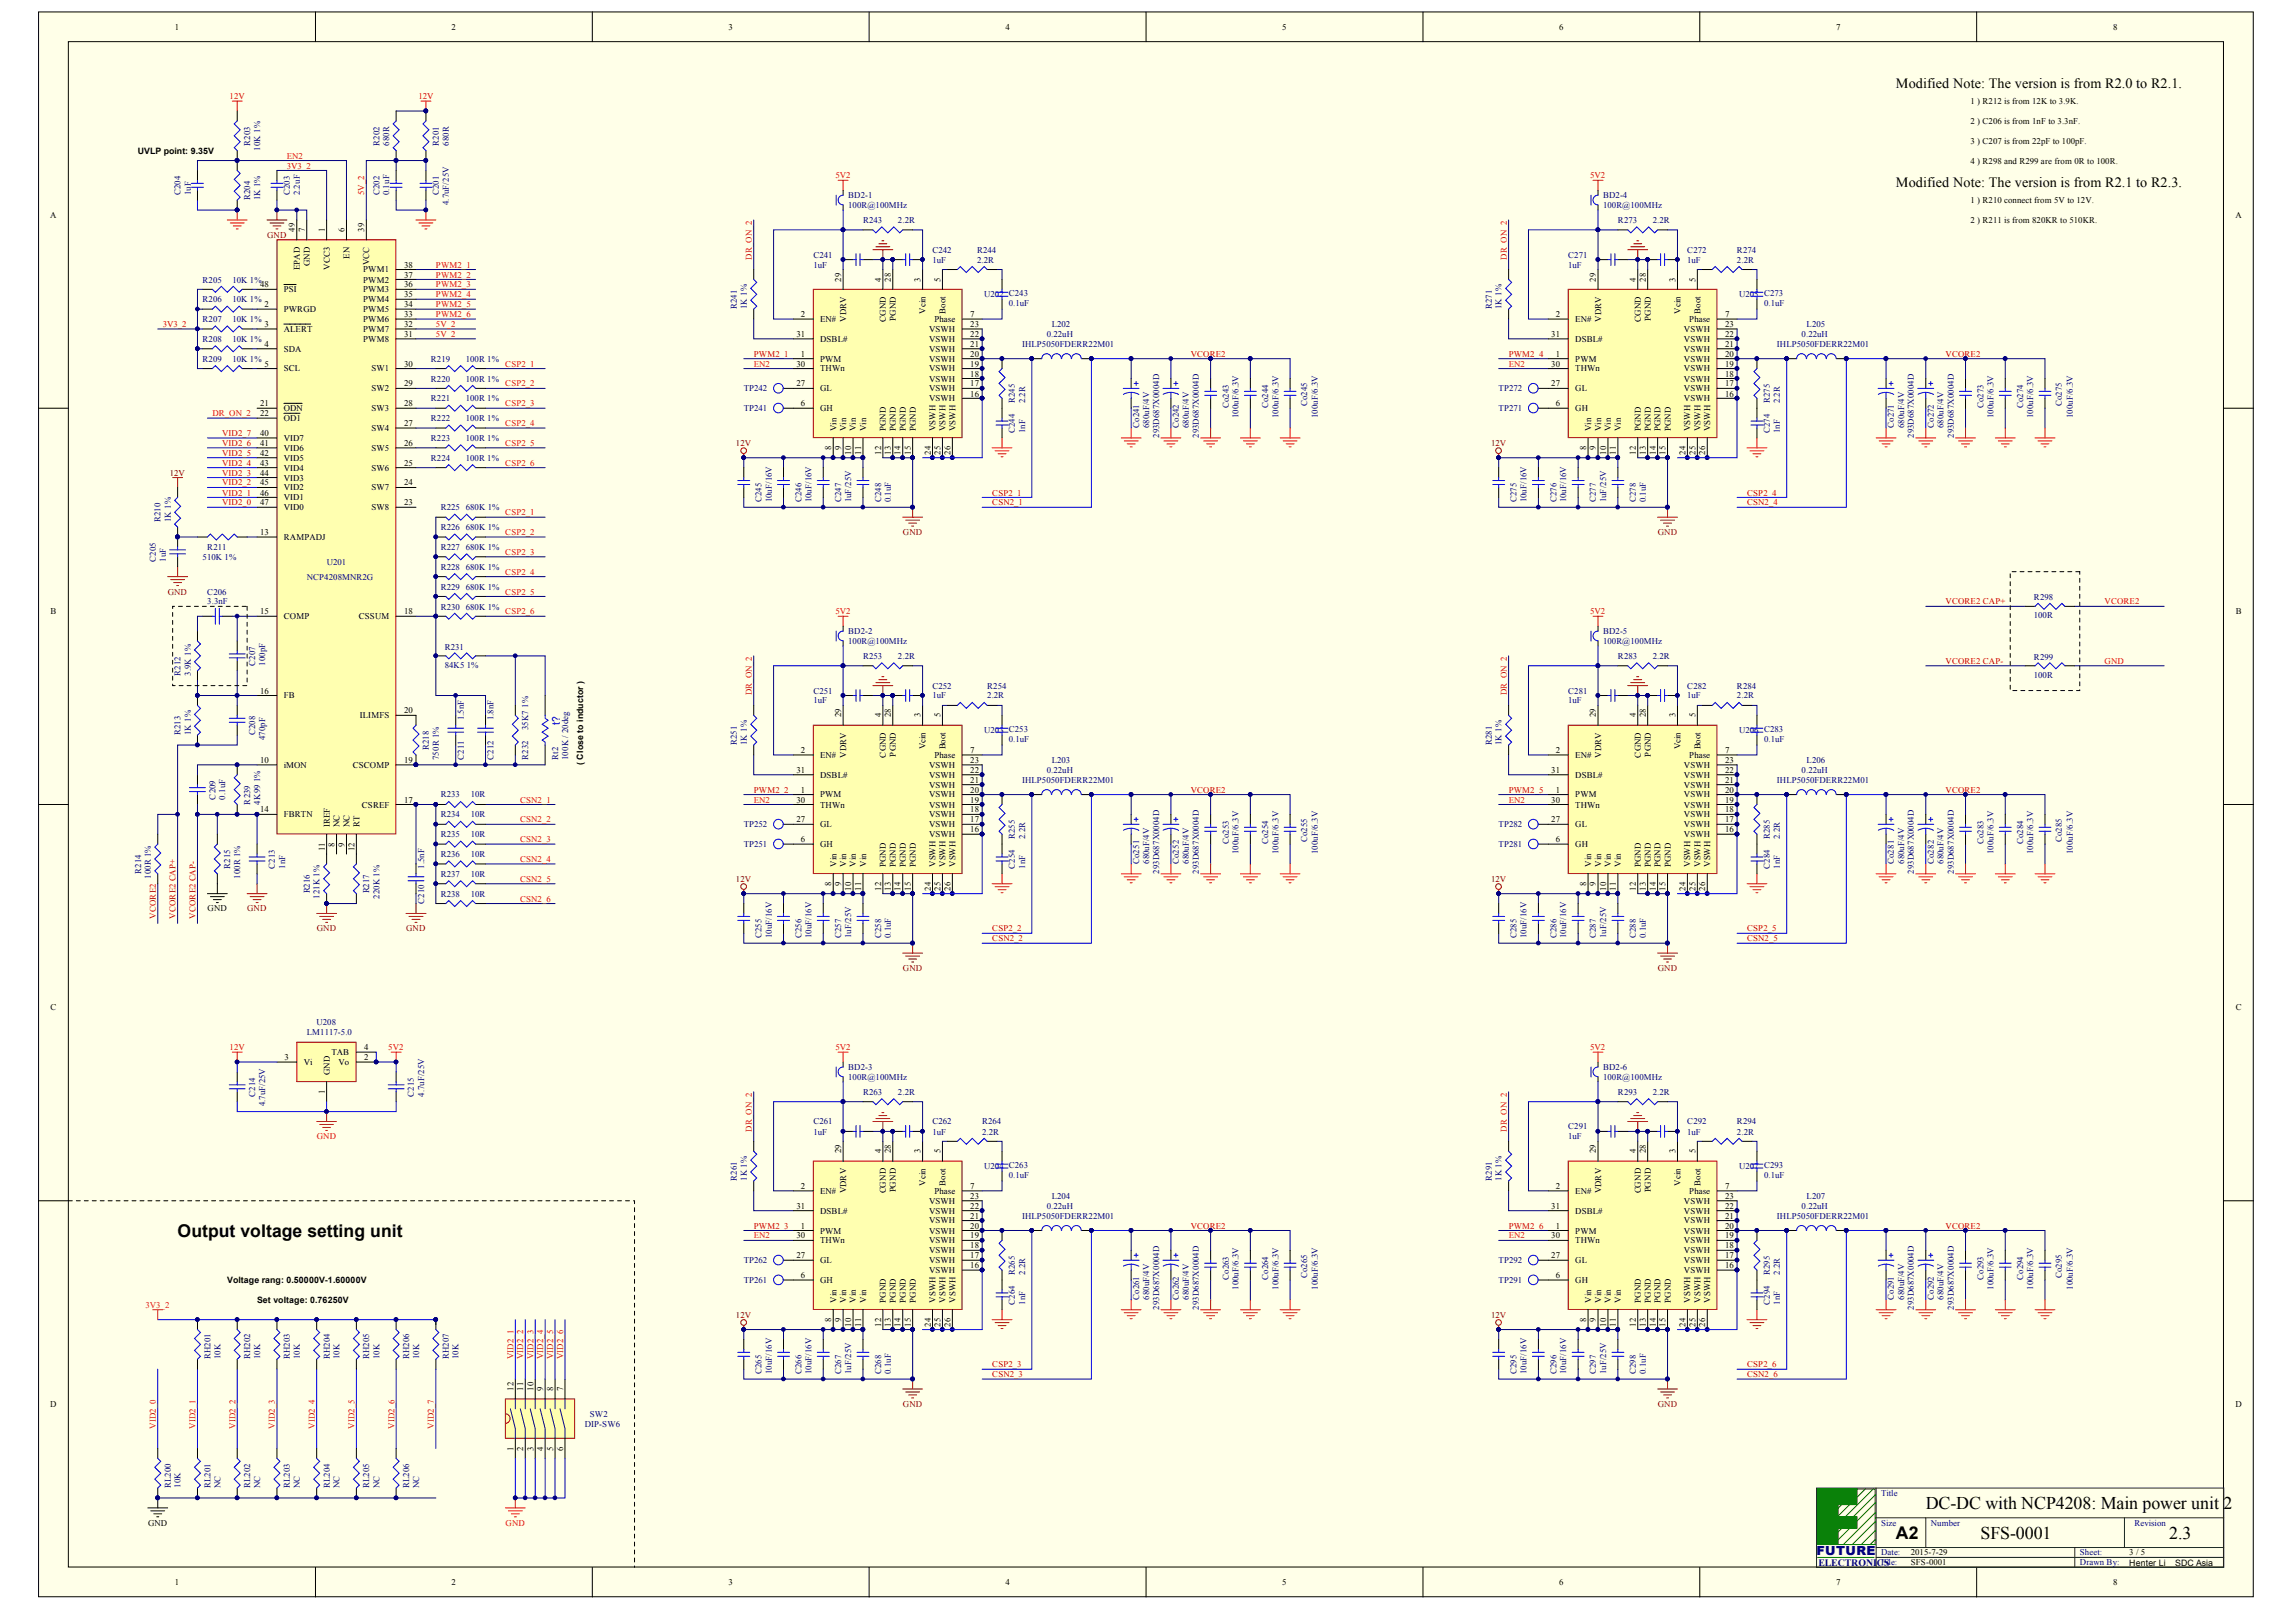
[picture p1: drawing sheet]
<svg xmlns="http://www.w3.org/2000/svg" width="287mm" height="202mm" viewBox="0 0 287 202" stroke-linecap="round" stroke-linejoin="round" font-family="sans-serif">
<defs><g id="words">
<g font-size="2.2">
<text x="22.2" y="154.5">Output voltage setting unit</text>
<text x="240.7" y="188.5">DC-DC with NCP4208: Main power unit 2</text>
<text x="236.9" y="192.3">A2</text>
<text x="247.5" y="192.2">SFS-0001</text>
<text x="271.1" y="192.2">2.3</text>
</g>
<g font-size="1.8">
<text x="236.9" y="11">Modified Note: The version is from R2.0 to R2.1.</text>
<text x="236.9" y="23.4">Modified Note: The version is from R2.1 to R2.3.</text>
</g>
<text font-size="1.6" fill="#000080" x="227" y="194.3">FUTURE</text>
<text font-size="1.3" fill="#00f" x="69.9" y="90.6" transform="rotate(-90 69.9 90.6)">t?</text>
<text font-size="1.2" fill="#000080" x="227.3" y="195.7">ELECTRONICS</text>
<g font-size="1.1">
<text x="21.9" y="3.7">1</text>
<text x="56.4" y="3.7">2</text>
<text x="91" y="3.7">3</text>
<text x="125.7" y="3.7">4</text>
<text x="160.2" y="3.7">5</text>
<text x="194.8" y="3.7">6</text>
<text x="229.5" y="3.7">7</text>
<text x="264.1" y="3.7">8</text>
<text x="246.2" y="13">1 ) R212 is from 12K to 3.9K.</text>
<text x="246.2" y="15.5">2 ) C206 is from 1nF to 3.3nF.</text>
<text x="246.2" y="17.9">3 ) C207 is from 22pF to 100pF.</text>
<text x="17.2" y="19.2">UVLP point: 9.35V</text>
<text x="246.2" y="20.4">4 ) R298 and R299 are from 0R to 100R.</text>
<text x="6.3" y="27.2">A</text>
<text x="36.9" y="29" transform="rotate(-90 36.9 29)">49</text>
<text x="38.1" y="29" transform="rotate(-90 38.1 29)">7</text>
<text x="40.6" y="29" transform="rotate(-90 40.6 29)">1</text>
<text x="43.1" y="29" transform="rotate(-90 43.1 29)">6</text>
<text x="45.5" y="29" transform="rotate(-90 45.5 29)">39</text>
<text x="246.2" y="25.4">1 ) R210 connect from 5V to 12V.</text>
<text x="246.2" y="27.9">2 ) R211 is from 820KR to 510KR.</text>
<text x="279.4" y="27.2">A</text>
<text x="32.5" y="35.9">48</text>
<text x="37.5" y="33.7" transform="rotate(-90 37.5 33.7)">EPAD</text>
<text x="38.7" y="33.2" transform="rotate(-90 38.7 33.2)">GND</text>
<text x="41.2" y="33.7" transform="rotate(-90 41.2 33.7)">VCC3</text>
<text x="43.7" y="32.3" transform="rotate(-90 43.7 32.3)">EN</text>
<text x="45.4" y="35.3">PWM2</text>
<text x="45.4" y="34">PWM1</text>
<text x="46.2" y="33.1" transform="rotate(-90 46.2 33.1)">VCC</text>
<text x="50.5" y="35.9">36</text>
<text x="50.5" y="34.7">37</text>
<text x="50.5" y="33.4">38</text>
<text x="105.1" y="35.2" transform="rotate(-90 105.1 35.2)">29</text>
<text x="110.1" y="35.2" transform="rotate(-90 110.1 35.2)">4</text>
<text x="111.3" y="35.2" transform="rotate(-90 111.3 35.2)">28</text>
<text x="115" y="35.2" transform="rotate(-90 115 35.2)">3</text>
<text x="117.5" y="35.2" transform="rotate(-90 117.5 35.2)">5</text>
<text x="199.4" y="35.2" transform="rotate(-90 199.4 35.2)">29</text>
<text x="204.4" y="35.2" transform="rotate(-90 204.4 35.2)">4</text>
<text x="205.7" y="35.2" transform="rotate(-90 205.7 35.2)">28</text>
<text x="209.4" y="35.2" transform="rotate(-90 209.4 35.2)">3</text>
<text x="211.9" y="35.2" transform="rotate(-90 211.9 35.2)">5</text>
<text x="33.1" y="38.4">2</text>
<text x="33.1" y="40.8">3</text>
<text x="35.5" y="39">PWRGD</text>
<text x="35.5" y="41.5">ALERT</text>
<text x="35.5" y="36.5">PSI</text>
<text x="45.4" y="41.5">PWM7</text>
<text x="45.4" y="40.2">PWM6</text>
<text x="45.4" y="39">PWM5</text>
<text x="45.4" y="37.8">PWM4</text>
<text x="45.4" y="36.5">PWM3</text>
<text x="50.5" y="40.8">32</text>
<text x="50.5" y="39.6">33</text>
<text x="50.5" y="38.4">34</text>
<text x="50.5" y="37.2">35</text>
<text x="100.1" y="39.6">2</text>
<text x="102.5" y="40.2">EN#</text>
<text x="105.7" y="40.2" transform="rotate(-90 105.7 40.2)">VDRV</text>
<text x="110.7" y="40.2" transform="rotate(-90 110.7 40.2)">CGND</text>
<text x="112" y="40.1" transform="rotate(-90 112 40.1)">PGND</text>
<text x="115.7" y="39.2" transform="rotate(-90 115.7 39.2)">Vcin</text>
<text x="116.1" y="41.5">VSWH</text>
<text x="116.8" y="40.2">Phase</text>
<text x="118.2" y="39.2" transform="rotate(-90 118.2 39.2)">Boot</text>
<text x="121.3" y="39.6">7</text>
<text x="121.3" y="40.8">23</text>
<text x="194.4" y="39.6">2</text>
<text x="196.9" y="40.2">EN#</text>
<text x="200.1" y="40.2" transform="rotate(-90 200.1 40.2)">VDRV</text>
<text x="205.1" y="40.2" transform="rotate(-90 205.1 40.2)">CGND</text>
<text x="206.3" y="40.1" transform="rotate(-90 206.3 40.1)">PGND</text>
<text x="210" y="39.2" transform="rotate(-90 210 39.2)">Vcin</text>
<text x="210.4" y="41.5">VSWH</text>
<text x="211.1" y="40.2">Phase</text>
<text x="212.5" y="39.2" transform="rotate(-90 212.5 39.2)">Boot</text>
<text x="215.6" y="39.6">7</text>
<text x="215.6" y="40.8">23</text>
<text x="33.1" y="43.3">4</text>
<text x="33.1" y="45.8">5</text>
<text x="35.5" y="44">SDA</text>
<text x="35.5" y="46.4">SCL</text>
<text x="45.4" y="42.7">PWM8</text>
<text x="46.4" y="46.4">SW1</text>
<text x="50.5" y="45.8">30</text>
<text x="50.5" y="42.1">31</text>
<text x="99.5" y="45.8">30</text>
<text x="99.5" y="42.1">31</text>
<text x="100.1" y="44.6">1</text>
<text x="102.5" y="45.2">PWM</text>
<text x="102.5" y="46.4">THWn</text>
<text x="102.5" y="42.7">DSBL#</text>
<text x="116.1" y="47.7">VSWH</text>
<text x="116.1" y="46.4">VSWH</text>
<text x="116.1" y="45.2">VSWH</text>
<text x="116.1" y="44">VSWH</text>
<text x="116.1" y="42.7">VSWH</text>
<text x="121.3" y="47">18</text>
<text x="121.3" y="45.8">19</text>
<text x="121.3" y="44.6">20</text>
<text x="121.3" y="43.3">21</text>
<text x="121.3" y="42.1">22</text>
<text x="193.9" y="45.8">30</text>
<text x="193.9" y="42.1">31</text>
<text x="194.4" y="44.6">1</text>
<text x="196.9" y="45.2">PWM</text>
<text x="196.9" y="46.4">THWn</text>
<text x="196.9" y="42.7">DSBL#</text>
<text x="210.4" y="47.7">VSWH</text>
<text x="210.4" y="46.4">VSWH</text>
<text x="210.4" y="45.2">VSWH</text>
<text x="210.4" y="44">VSWH</text>
<text x="210.4" y="42.7">VSWH</text>
<text x="215.6" y="47">18</text>
<text x="215.6" y="45.8">19</text>
<text x="215.6" y="44.6">20</text>
<text x="215.6" y="43.3">21</text>
<text x="215.6" y="42.1">22</text>
<text x="32.5" y="50.8">21</text>
<text x="32.5" y="52">22</text>
<text x="35.5" y="51.4">ODN</text>
<text x="35.5" y="52.6">OD1</text>
<text x="46.4" y="53.8">SW4</text>
<text x="46.4" y="51.4">SW3</text>
<text x="46.4" y="48.9">SW2</text>
<text x="50.5" y="53.3">27</text>
<text x="50.5" y="50.8">28</text>
<text x="50.5" y="48.3">29</text>
<text x="99.5" y="48.3">27</text>
<text x="100.1" y="50.8">6</text>
<text x="102.5" y="51.4">GH</text>
<text x="102.5" y="48.9">GL</text>
<text x="104.5" y="53.8" transform="rotate(-90 104.5 53.8)">Vin</text>
<text x="105.7" y="53.8" transform="rotate(-90 105.7 53.8)">Vin</text>
<text x="107" y="53.8" transform="rotate(-90 107 53.8)">Vin</text>
<text x="108.2" y="53.8" transform="rotate(-90 108.2 53.8)">Vin</text>
<text x="110.7" y="53.8" transform="rotate(-90 110.7 53.8)">PGND</text>
<text x="112" y="53.8" transform="rotate(-90 112 53.8)">PGND</text>
<text x="113.2" y="53.8" transform="rotate(-90 113.2 53.8)">PGND</text>
<text x="114.5" y="53.8" transform="rotate(-90 114.5 53.8)">PGND</text>
<text x="116.1" y="50.1">VSWH</text>
<text x="116.1" y="48.9">VSWH</text>
<text x="116.9" y="53.8" transform="rotate(-90 116.9 53.8)">VSWH</text>
<text x="118.2" y="53.8" transform="rotate(-90 118.2 53.8)">VSWH</text>
<text x="119.4" y="53.8" transform="rotate(-90 119.4 53.8)">VSWH</text>
<text x="121.3" y="49.5">16</text>
<text x="121.3" y="48.3">17</text>
<text x="193.9" y="48.3">27</text>
<text x="194.4" y="50.8">6</text>
<text x="196.9" y="51.4">GH</text>
<text x="196.9" y="48.9">GL</text>
<text x="198.9" y="53.8" transform="rotate(-90 198.9 53.8)">Vin</text>
<text x="200.1" y="53.8" transform="rotate(-90 200.1 53.8)">Vin</text>
<text x="201.3" y="53.8" transform="rotate(-90 201.3 53.8)">Vin</text>
<text x="202.6" y="53.8" transform="rotate(-90 202.6 53.8)">Vin</text>
<text x="205.1" y="53.8" transform="rotate(-90 205.1 53.8)">PGND</text>
<text x="206.3" y="53.8" transform="rotate(-90 206.3 53.8)">PGND</text>
<text x="207.5" y="53.8" transform="rotate(-90 207.5 53.8)">PGND</text>
<text x="208.8" y="53.8" transform="rotate(-90 208.8 53.8)">PGND</text>
<text x="210.4" y="50.1">VSWH</text>
<text x="210.4" y="48.9">VSWH</text>
<text x="211.2" y="53.8" transform="rotate(-90 211.2 53.8)">VSWH</text>
<text x="212.5" y="53.8" transform="rotate(-90 212.5 53.8)">VSWH</text>
<text x="213.7" y="53.8" transform="rotate(-90 213.7 53.8)">VSWH</text>
<text x="215.6" y="49.5">16</text>
<text x="215.6" y="48.3">17</text>
<text x="32.5" y="54.5">40</text>
<text x="32.5" y="55.7">41</text>
<text x="32.5" y="56.9">42</text>
<text x="32.5" y="58.2">43</text>
<text x="32.5" y="59.4">44</text>
<text x="35.5" y="55.1">VID7</text>
<text x="35.5" y="56.3">VID6</text>
<text x="35.5" y="57.6">VID5</text>
<text x="35.5" y="58.8">VID4</text>
<text x="46.4" y="58.8">SW6</text>
<text x="46.4" y="56.3">SW5</text>
<text x="50.5" y="58.2">25</text>
<text x="50.5" y="55.7">26</text>
<text x="103.9" y="56.3" transform="rotate(-90 103.9 56.3)">8</text>
<text x="105.1" y="56.3" transform="rotate(-90 105.1 56.3)">9</text>
<text x="106.4" y="56.8" transform="rotate(-90 106.4 56.8)">10</text>
<text x="107.6" y="56.8" transform="rotate(-90 107.6 56.8)">11</text>
<text x="110.1" y="56.8" transform="rotate(-90 110.1 56.8)">12</text>
<text x="111.3" y="56.8" transform="rotate(-90 111.3 56.8)">13</text>
<text x="112.6" y="56.8" transform="rotate(-90 112.6 56.8)">14</text>
<text x="113.8" y="56.8" transform="rotate(-90 113.8 56.8)">15</text>
<text x="116.3" y="56.8" transform="rotate(-90 116.3 56.8)">24</text>
<text x="117.5" y="56.8" transform="rotate(-90 117.5 56.8)">25</text>
<text x="118.8" y="56.8" transform="rotate(-90 118.8 56.8)">26</text>
<text x="198.2" y="56.3" transform="rotate(-90 198.2 56.3)">8</text>
<text x="199.4" y="56.3" transform="rotate(-90 199.4 56.3)">9</text>
<text x="200.7" y="56.8" transform="rotate(-90 200.7 56.8)">10</text>
<text x="201.9" y="56.8" transform="rotate(-90 201.9 56.8)">11</text>
<text x="204.4" y="56.8" transform="rotate(-90 204.4 56.8)">12</text>
<text x="205.7" y="56.8" transform="rotate(-90 205.7 56.8)">13</text>
<text x="206.9" y="56.8" transform="rotate(-90 206.9 56.8)">14</text>
<text x="208.2" y="56.8" transform="rotate(-90 208.2 56.8)">15</text>
<text x="210.6" y="56.8" transform="rotate(-90 210.6 56.8)">24</text>
<text x="211.9" y="56.8" transform="rotate(-90 211.9 56.8)">25</text>
<text x="213.1" y="56.8" transform="rotate(-90 213.1 56.8)">26</text>
<text x="32.5" y="60.6">45</text>
<text x="32.5" y="61.9">46</text>
<text x="32.5" y="63.1">47</text>
<text x="35.5" y="60.1">VID3</text>
<text x="35.5" y="61.3">VID2</text>
<text x="35.5" y="62.5">VID1</text>
<text x="35.5" y="63.8">VID0</text>
<text x="46.4" y="63.8">SW8</text>
<text x="46.4" y="61.3">SW7</text>
<text x="50.5" y="63.1">23</text>
<text x="50.5" y="60.6">24</text>
<text x="32.5" y="66.9">13</text>
<text x="35.5" y="67.4">RAMPADJ</text>
<text x="6.3" y="76.7">B</text>
<text x="32.5" y="76.7">15</text>
<text x="35.5" y="77.4">COMP</text>
<text x="44.8" y="77.4">CSSUM</text>
<text x="50.5" y="76.7">18</text>
<text x="279.4" y="76.7">B</text>
<text x="32.5" y="86.7">16</text>
<text x="35.5" y="87.3">FB</text>
<text x="45" y="89.7">ILIMFS</text>
<text x="50.5" y="89.1">20</text>
<text x="105.1" y="89.6" transform="rotate(-90 105.1 89.6)">29</text>
<text x="110.1" y="89.6" transform="rotate(-90 110.1 89.6)">4</text>
<text x="111.3" y="89.6" transform="rotate(-90 111.3 89.6)">28</text>
<text x="115" y="89.6" transform="rotate(-90 115 89.6)">3</text>
<text x="117.5" y="89.6" transform="rotate(-90 117.5 89.6)">5</text>
<text x="199.4" y="89.6" transform="rotate(-90 199.4 89.6)">29</text>
<text x="204.4" y="89.6" transform="rotate(-90 204.4 89.6)">4</text>
<text x="205.7" y="89.6" transform="rotate(-90 205.7 89.6)">28</text>
<text x="209.4" y="89.6" transform="rotate(-90 209.4 89.6)">3</text>
<text x="211.9" y="89.6" transform="rotate(-90 211.9 89.6)">5</text>
<text x="32.5" y="95.3">10</text>
<text x="35.5" y="95.9">iMON</text>
<text x="44.1" y="95.9">CSCOMP</text>
<text x="50.5" y="95.3">19</text>
<text x="72.9" y="95.6" transform="rotate(-90 72.9 95.6)">( Close to inductor )</text>
<text x="100.1" y="94.1">2</text>
<text x="102.5" y="94.7">EN#</text>
<text x="105.7" y="94.6" transform="rotate(-90 105.7 94.6)">VDRV</text>
<text x="110.7" y="94.6" transform="rotate(-90 110.7 94.6)">CGND</text>
<text x="112" y="94.5" transform="rotate(-90 112 94.5)">PGND</text>
<text x="115.7" y="93.6" transform="rotate(-90 115.7 93.6)">Vcin</text>
<text x="116.1" y="95.9">VSWH</text>
<text x="116.8" y="94.7">Phase</text>
<text x="118.2" y="93.6" transform="rotate(-90 118.2 93.6)">Boot</text>
<text x="121.3" y="94.1">7</text>
<text x="121.3" y="95.3">23</text>
<text x="194.4" y="94.1">2</text>
<text x="196.9" y="94.7">EN#</text>
<text x="200.1" y="94.6" transform="rotate(-90 200.1 94.6)">VDRV</text>
<text x="205.1" y="94.6" transform="rotate(-90 205.1 94.6)">CGND</text>
<text x="206.3" y="94.5" transform="rotate(-90 206.3 94.5)">PGND</text>
<text x="210" y="93.6" transform="rotate(-90 210 93.6)">Vcin</text>
<text x="210.4" y="95.9">VSWH</text>
<text x="211.1" y="94.7">Phase</text>
<text x="212.5" y="93.6" transform="rotate(-90 212.5 93.6)">Boot</text>
<text x="215.6" y="94.1">7</text>
<text x="215.6" y="95.3">23</text>
<text x="32.5" y="101.5">14</text>
<text x="45.2" y="100.9">CSREF</text>
<text x="50.5" y="100.3">17</text>
<text x="99.5" y="100.3">30</text>
<text x="99.5" y="96.5">31</text>
<text x="100.1" y="99">1</text>
<text x="102.5" y="99.6">PWM</text>
<text x="102.5" y="100.9">THWn</text>
<text x="102.5" y="97.2">DSBL#</text>
<text x="116.1" y="100.9">VSWH</text>
<text x="116.1" y="99.6">VSWH</text>
<text x="116.1" y="98.4">VSWH</text>
<text x="116.1" y="97.2">VSWH</text>
<text x="121.3" y="101.5">18</text>
<text x="121.3" y="100.3">19</text>
<text x="121.3" y="99">20</text>
<text x="121.3" y="97.8">21</text>
<text x="121.3" y="96.5">22</text>
<text x="193.9" y="100.3">30</text>
<text x="193.9" y="96.5">31</text>
<text x="194.4" y="99">1</text>
<text x="196.9" y="99.6">PWM</text>
<text x="196.9" y="100.9">THWn</text>
<text x="196.9" y="97.2">DSBL#</text>
<text x="210.4" y="100.9">VSWH</text>
<text x="210.4" y="99.6">VSWH</text>
<text x="210.4" y="98.4">VSWH</text>
<text x="210.4" y="97.2">VSWH</text>
<text x="215.6" y="101.5">18</text>
<text x="215.6" y="100.3">19</text>
<text x="215.6" y="99">20</text>
<text x="215.6" y="97.8">21</text>
<text x="215.6" y="96.5">22</text>
<text x="35.5" y="102.1">FBRTN</text>
<text x="40.6" y="106.3" transform="rotate(-90 40.6 106.3)">11</text>
<text x="41.2" y="103.3" transform="rotate(-90 41.2 103.3)">IREF</text>
<text x="41.8" y="105.8" transform="rotate(-90 41.8 105.8)">8</text>
<text x="42.4" y="103.3" transform="rotate(-90 42.4 103.3)">NC</text>
<text x="43.1" y="105.8" transform="rotate(-90 43.1 105.8)">9</text>
<text x="43.7" y="103.3" transform="rotate(-90 43.7 103.3)">NC</text>
<text x="44.3" y="106.3" transform="rotate(-90 44.3 106.3)">12</text>
<text x="44.9" y="103.3" transform="rotate(-90 44.9 103.3)">RT</text>
<text x="99.5" y="102.8">27</text>
<text x="100.1" y="105.2">6</text>
<text x="102.5" y="105.8">GH</text>
<text x="102.5" y="103.3">GL</text>
<text x="116.1" y="104.6">VSWH</text>
<text x="116.1" y="103.3">VSWH</text>
<text x="116.1" y="102.1">VSWH</text>
<text x="121.3" y="104">16</text>
<text x="121.3" y="102.8">17</text>
<text x="193.9" y="102.8">27</text>
<text x="194.4" y="105.2">6</text>
<text x="196.9" y="105.8">GH</text>
<text x="196.9" y="103.3">GL</text>
<text x="210.4" y="104.6">VSWH</text>
<text x="210.4" y="103.3">VSWH</text>
<text x="210.4" y="102.1">VSWH</text>
<text x="215.6" y="104">16</text>
<text x="215.6" y="102.8">17</text>
<text x="26" y="113.9">GND</text>
<text x="103.9" y="110.7" transform="rotate(-90 103.9 110.7)">8</text>
<text x="104.5" y="108.3" transform="rotate(-90 104.5 108.3)">Vin</text>
<text x="105.1" y="110.7" transform="rotate(-90 105.1 110.7)">9</text>
<text x="105.7" y="108.3" transform="rotate(-90 105.7 108.3)">Vin</text>
<text x="106.4" y="111.3" transform="rotate(-90 106.4 111.3)">10</text>
<text x="107" y="108.3" transform="rotate(-90 107 108.3)">Vin</text>
<text x="107.6" y="111.3" transform="rotate(-90 107.6 111.3)">11</text>
<text x="108.2" y="108.3" transform="rotate(-90 108.2 108.3)">Vin</text>
<text x="110.1" y="111.3" transform="rotate(-90 110.1 111.3)">12</text>
<text x="110.7" y="108.3" transform="rotate(-90 110.7 108.3)">PGND</text>
<text x="111.3" y="111.3" transform="rotate(-90 111.3 111.3)">13</text>
<text x="112" y="108.3" transform="rotate(-90 112 108.3)">PGND</text>
<text x="112.6" y="111.3" transform="rotate(-90 112.6 111.3)">14</text>
<text x="113.2" y="108.3" transform="rotate(-90 113.2 108.3)">PGND</text>
<text x="113.8" y="111.3" transform="rotate(-90 113.8 111.3)">15</text>
<text x="114.5" y="108.3" transform="rotate(-90 114.5 108.3)">PGND</text>
<text x="116.3" y="111.3" transform="rotate(-90 116.3 111.3)">24</text>
<text x="116.9" y="108.3" transform="rotate(-90 116.9 108.3)">VSWH</text>
<text x="117.5" y="111.3" transform="rotate(-90 117.5 111.3)">25</text>
<text x="118.2" y="108.3" transform="rotate(-90 118.2 108.3)">VSWH</text>
<text x="118.8" y="111.3" transform="rotate(-90 118.8 111.3)">26</text>
<text x="119.4" y="108.3" transform="rotate(-90 119.4 108.3)">VSWH</text>
<text x="198.2" y="110.7" transform="rotate(-90 198.2 110.7)">8</text>
<text x="198.9" y="108.3" transform="rotate(-90 198.9 108.3)">Vin</text>
<text x="199.4" y="110.7" transform="rotate(-90 199.4 110.7)">9</text>
<text x="200.1" y="108.3" transform="rotate(-90 200.1 108.3)">Vin</text>
<text x="200.7" y="111.3" transform="rotate(-90 200.7 111.3)">10</text>
<text x="201.3" y="108.3" transform="rotate(-90 201.3 108.3)">Vin</text>
<text x="201.9" y="111.3" transform="rotate(-90 201.9 111.3)">11</text>
<text x="202.6" y="108.3" transform="rotate(-90 202.6 108.3)">Vin</text>
<text x="204.4" y="111.3" transform="rotate(-90 204.4 111.3)">12</text>
<text x="205.1" y="108.3" transform="rotate(-90 205.1 108.3)">PGND</text>
<text x="205.7" y="111.3" transform="rotate(-90 205.7 111.3)">13</text>
<text x="206.3" y="108.3" transform="rotate(-90 206.3 108.3)">PGND</text>
<text x="206.9" y="111.3" transform="rotate(-90 206.9 111.3)">14</text>
<text x="207.5" y="108.3" transform="rotate(-90 207.5 108.3)">PGND</text>
<text x="208.2" y="111.3" transform="rotate(-90 208.2 111.3)">15</text>
<text x="208.8" y="108.3" transform="rotate(-90 208.8 108.3)">PGND</text>
<text x="210.6" y="111.3" transform="rotate(-90 210.6 111.3)">24</text>
<text x="211.2" y="108.3" transform="rotate(-90 211.2 108.3)">VSWH</text>
<text x="211.9" y="111.3" transform="rotate(-90 211.9 111.3)">25</text>
<text x="212.5" y="108.3" transform="rotate(-90 212.5 108.3)">VSWH</text>
<text x="213.1" y="111.3" transform="rotate(-90 213.1 111.3)">26</text>
<text x="213.7" y="108.3" transform="rotate(-90 213.7 108.3)">VSWH</text>
<text x="6.3" y="126.2">C</text>
<text x="41.4" y="131.8">TAB</text>
<text x="45.5" y="131.2">4</text>
<text x="279.4" y="126.2">C</text>
<text x="35.5" y="132.5">3</text>
<text x="38" y="133.1">Vi</text>
<text x="40.6" y="136.7" transform="rotate(-90 40.6 136.7)">1</text>
<text x="41.2" y="134.3" transform="rotate(-90 41.2 134.3)">GND</text>
<text x="42.3" y="133.1">Vo</text>
<text x="45.5" y="132.5">2</text>
<text x="100.1" y="148.5">2</text>
<text x="102.5" y="149.1">EN#</text>
<text x="105.1" y="144.1" transform="rotate(-90 105.1 144.1)">29</text>
<text x="105.7" y="149.1" transform="rotate(-90 105.7 149.1)">VDRV</text>
<text x="110.1" y="144.1" transform="rotate(-90 110.1 144.1)">4</text>
<text x="110.7" y="149.1" transform="rotate(-90 110.7 149.1)">CGND</text>
<text x="111.3" y="144.1" transform="rotate(-90 111.3 144.1)">28</text>
<text x="112" y="149" transform="rotate(-90 112 149)">PGND</text>
<text x="115" y="144.1" transform="rotate(-90 115 144.1)">3</text>
<text x="115.7" y="148.1" transform="rotate(-90 115.7 148.1)">Vcin</text>
<text x="116.8" y="149.1">Phase</text>
<text x="117.5" y="144.1" transform="rotate(-90 117.5 144.1)">5</text>
<text x="118.2" y="148.1" transform="rotate(-90 118.2 148.1)">Boot</text>
<text x="121.3" y="148.5">7</text>
<text x="121.3" y="149.8">23</text>
<text x="194.4" y="148.5">2</text>
<text x="196.9" y="149.1">EN#</text>
<text x="199.4" y="144.1" transform="rotate(-90 199.4 144.1)">29</text>
<text x="200.1" y="149.1" transform="rotate(-90 200.1 149.1)">VDRV</text>
<text x="204.4" y="144.1" transform="rotate(-90 204.4 144.1)">4</text>
<text x="205.1" y="149.1" transform="rotate(-90 205.1 149.1)">CGND</text>
<text x="205.7" y="144.1" transform="rotate(-90 205.7 144.1)">28</text>
<text x="206.3" y="149" transform="rotate(-90 206.3 149)">PGND</text>
<text x="209.4" y="144.1" transform="rotate(-90 209.4 144.1)">3</text>
<text x="210" y="148.1" transform="rotate(-90 210 148.1)">Vcin</text>
<text x="211.1" y="149.1">Phase</text>
<text x="211.9" y="144.1" transform="rotate(-90 211.9 144.1)">5</text>
<text x="212.5" y="148.1" transform="rotate(-90 212.5 148.1)">Boot</text>
<text x="215.6" y="148.5">7</text>
<text x="215.6" y="149.8">23</text>
<text x="99.5" y="154.7">30</text>
<text x="99.5" y="151">31</text>
<text x="100.1" y="153.5">1</text>
<text x="102.5" y="154.1">PWM</text>
<text x="102.5" y="155.3">THWn</text>
<text x="102.5" y="151.6">DSBL#</text>
<text x="116.1" y="155.3">VSWH</text>
<text x="116.1" y="154.1">VSWH</text>
<text x="116.1" y="152.9">VSWH</text>
<text x="116.1" y="151.6">VSWH</text>
<text x="116.1" y="150.4">VSWH</text>
<text x="121.3" y="156">18</text>
<text x="121.3" y="154.7">19</text>
<text x="121.3" y="153.5">20</text>
<text x="121.3" y="152.3">21</text>
<text x="121.3" y="151">22</text>
<text x="193.9" y="154.7">30</text>
<text x="193.9" y="151">31</text>
<text x="194.4" y="153.5">1</text>
<text x="196.9" y="154.1">PWM</text>
<text x="196.9" y="155.3">THWn</text>
<text x="196.9" y="151.6">DSBL#</text>
<text x="210.4" y="155.3">VSWH</text>
<text x="210.4" y="154.1">VSWH</text>
<text x="210.4" y="152.9">VSWH</text>
<text x="210.4" y="151.6">VSWH</text>
<text x="210.4" y="150.4">VSWH</text>
<text x="215.6" y="156">18</text>
<text x="215.6" y="154.7">19</text>
<text x="215.6" y="153.5">20</text>
<text x="215.6" y="152.3">21</text>
<text x="215.6" y="151">22</text>
<text x="28.4" y="160.3">Voltage rang: 0.50000V-1.60000V</text>
<text x="99.5" y="157.2">27</text>
<text x="100.1" y="159.7">6</text>
<text x="102.5" y="160.3">GH</text>
<text x="102.5" y="157.8">GL</text>
<text x="116.1" y="159.1">VSWH</text>
<text x="116.1" y="157.8">VSWH</text>
<text x="116.1" y="156.6">VSWH</text>
<text x="121.3" y="158.4">16</text>
<text x="121.3" y="157.2">17</text>
<text x="193.9" y="157.2">27</text>
<text x="194.4" y="159.7">6</text>
<text x="196.9" y="160.3">GH</text>
<text x="196.9" y="157.8">GL</text>
<text x="210.4" y="159.1">VSWH</text>
<text x="210.4" y="157.8">VSWH</text>
<text x="210.4" y="156.6">VSWH</text>
<text x="215.6" y="158.4">16</text>
<text x="215.6" y="157.2">17</text>
<text x="32.1" y="162.8">Set voltage: 0.76250V</text>
<text x="103.9" y="165.2" transform="rotate(-90 103.9 165.2)">8</text>
<text x="104.5" y="162.8" transform="rotate(-90 104.5 162.8)">Vin</text>
<text x="105.1" y="165.2" transform="rotate(-90 105.1 165.2)">9</text>
<text x="105.7" y="162.8" transform="rotate(-90 105.7 162.8)">Vin</text>
<text x="106.4" y="165.7" transform="rotate(-90 106.4 165.7)">10</text>
<text x="107" y="162.8" transform="rotate(-90 107 162.8)">Vin</text>
<text x="107.6" y="165.7" transform="rotate(-90 107.6 165.7)">11</text>
<text x="108.2" y="162.8" transform="rotate(-90 108.2 162.8)">Vin</text>
<text x="110.1" y="165.7" transform="rotate(-90 110.1 165.7)">12</text>
<text x="110.7" y="162.8" transform="rotate(-90 110.7 162.8)">PGND</text>
<text x="111.3" y="165.7" transform="rotate(-90 111.3 165.7)">13</text>
<text x="112" y="162.8" transform="rotate(-90 112 162.8)">PGND</text>
<text x="112.6" y="165.7" transform="rotate(-90 112.6 165.7)">14</text>
<text x="113.2" y="162.8" transform="rotate(-90 113.2 162.8)">PGND</text>
<text x="113.8" y="165.7" transform="rotate(-90 113.8 165.7)">15</text>
<text x="114.5" y="162.8" transform="rotate(-90 114.5 162.8)">PGND</text>
<text x="116.3" y="165.7" transform="rotate(-90 116.3 165.7)">24</text>
<text x="116.9" y="162.8" transform="rotate(-90 116.9 162.8)">VSWH</text>
<text x="117.5" y="165.7" transform="rotate(-90 117.5 165.7)">25</text>
<text x="118.2" y="162.8" transform="rotate(-90 118.2 162.8)">VSWH</text>
<text x="118.8" y="165.7" transform="rotate(-90 118.8 165.7)">26</text>
<text x="119.4" y="162.8" transform="rotate(-90 119.4 162.8)">VSWH</text>
<text x="198.2" y="165.2" transform="rotate(-90 198.2 165.2)">8</text>
<text x="198.9" y="162.8" transform="rotate(-90 198.9 162.8)">Vin</text>
<text x="199.4" y="165.2" transform="rotate(-90 199.4 165.2)">9</text>
<text x="200.1" y="162.8" transform="rotate(-90 200.1 162.8)">Vin</text>
<text x="200.7" y="165.7" transform="rotate(-90 200.7 165.7)">10</text>
<text x="201.3" y="162.8" transform="rotate(-90 201.3 162.8)">Vin</text>
<text x="201.9" y="165.7" transform="rotate(-90 201.9 165.7)">11</text>
<text x="202.6" y="162.8" transform="rotate(-90 202.6 162.8)">Vin</text>
<text x="204.4" y="165.7" transform="rotate(-90 204.4 165.7)">12</text>
<text x="205.1" y="162.8" transform="rotate(-90 205.1 162.8)">PGND</text>
<text x="205.7" y="165.7" transform="rotate(-90 205.7 165.7)">13</text>
<text x="206.3" y="162.8" transform="rotate(-90 206.3 162.8)">PGND</text>
<text x="206.9" y="165.7" transform="rotate(-90 206.9 165.7)">14</text>
<text x="207.5" y="162.8" transform="rotate(-90 207.5 162.8)">PGND</text>
<text x="208.2" y="165.7" transform="rotate(-90 208.2 165.7)">15</text>
<text x="208.8" y="162.8" transform="rotate(-90 208.8 162.8)">PGND</text>
<text x="210.6" y="165.7" transform="rotate(-90 210.6 165.7)">24</text>
<text x="211.2" y="162.8" transform="rotate(-90 211.2 162.8)">VSWH</text>
<text x="211.9" y="165.7" transform="rotate(-90 211.9 165.7)">25</text>
<text x="212.5" y="162.8" transform="rotate(-90 212.5 162.8)">VSWH</text>
<text x="213.1" y="165.7" transform="rotate(-90 213.1 165.7)">26</text>
<text x="213.7" y="162.8" transform="rotate(-90 213.7 162.8)">VSWH</text>
<text x="64.2" y="173.8" transform="rotate(-90 64.2 173.8)">12</text>
<text x="65.4" y="173.8" transform="rotate(-90 65.4 173.8)">11</text>
<text x="66.7" y="173.8" transform="rotate(-90 66.7 173.8)">10</text>
<text x="67.9" y="173.8" transform="rotate(-90 67.9 173.8)">9</text>
<text x="69.1" y="173.8" transform="rotate(-90 69.1 173.8)">8</text>
<text x="70.4" y="173.8" transform="rotate(-90 70.4 173.8)">7</text>
<text x="6.3" y="175.8">D</text>
<text x="279.4" y="175.8">D</text>
<text x="64.2" y="181.3" transform="rotate(-90 64.2 181.3)">1</text>
<text x="65.4" y="181.3" transform="rotate(-90 65.4 181.3)">2</text>
<text x="66.7" y="181.3" transform="rotate(-90 66.7 181.3)">3</text>
<text x="67.9" y="181.3" transform="rotate(-90 67.9 181.3)">4</text>
<text x="69.1" y="181.3" transform="rotate(-90 69.1 181.3)">5</text>
<text x="70.4" y="181.3" transform="rotate(-90 70.4 181.3)">6</text>
<text x="18.5" y="190.6">GND</text>
<text x="238.8" y="194.3">2015-7-29</text>
<text x="238.8" y="195.6">SFS-0001</text>
<text x="266.1" y="195.6">Henter Li</text>
<text x="266.1" y="194.3">3 / 5</text>
<text x="271.8" y="195.6">SDC Asia</text>
<text x="21.9" y="198">1</text>
<text x="56.4" y="198">2</text>
<text x="91" y="198">3</text>
<text x="125.7" y="198">4</text>
<text x="160.2" y="198">5</text>
<text x="194.8" y="198">6</text>
<text x="229.5" y="198">7</text>
<text x="264.1" y="198">8</text>
</g>
<g font-size="1.1" fill="#f00">
<text x="28.7" y="12.4">12V</text>
<text x="52.3" y="12.4">12V</text>
<text x="35.8" y="21.1">3V3_2</text>
<text x="35.8" y="19.8">EN2</text>
<text x="104.4" y="22.3">5V2</text>
<text x="198.7" y="22.3">5V2</text>
<text x="45.5" y="24.4" transform="rotate(-90 45.5 24.4)">5V_2</text>
<text x="54.5" y="33.4">PWM2_1</text>
<text x="54.5" y="34.7">PWM2_2</text>
<text x="54.5" y="35.9">PWM2_3</text>
<text x="94" y="32.4" transform="rotate(-90 94 32.4)">DR_ON_2</text>
<text x="188.3" y="32.4" transform="rotate(-90 188.3 32.4)">DR_ON_2</text>
<text x="20.3" y="40.8">3V3_2</text>
<text x="54.5" y="37.2">PWM2_4</text>
<text x="54.5" y="38.4">PWM2_5</text>
<text x="54.5" y="39.6">PWM2_6</text>
<text x="54.5" y="40.8">5V_2</text>
<text x="54.5" y="42.1">5V_2</text>
<text x="63.1" y="45.8">CSP2_1</text>
<text x="94.2" y="45.8">EN2</text>
<text x="188.5" y="45.8">EN2</text>
<text x="26.5" y="52">DR_ON_2</text>
<text x="63.1" y="48.3">CSP2_2</text>
<text x="63.1" y="50.8">CSP2_3</text>
<text x="63.1" y="53.3">CSP2_4</text>
<text x="63.1" y="55.7">CSP2_5</text>
<text x="63.1" y="58.2">CSP2_6</text>
<text x="63.1" y="64.4">CSP2_1</text>
<text x="63.1" y="66.9">CSP2_2</text>
<text x="63.1" y="69.3">CSP2_3</text>
<text x="63.1" y="71.8">CSP2_4</text>
<text x="63.1" y="74.3">CSP2_5</text>
<text x="63.1" y="76.7">CSP2_6</text>
<text x="104.4" y="76.7">5V2</text>
<text x="198.7" y="76.7">5V2</text>
<text x="263" y="75.5">VCORE2</text>
<text x="263" y="82.9">GND</text>
<text x="94" y="86.9" transform="rotate(-90 94 86.9)">DR_ON_2</text>
<text x="188.3" y="86.9" transform="rotate(-90 188.3 86.9)">DR_ON_2</text>
<text x="65" y="100.3">CSN2_1</text>
<text x="94.2" y="100.3">EN2</text>
<text x="188.5" y="100.3">EN2</text>
<text x="65" y="102.8">CSN2_2</text>
<text x="65" y="105.2">CSN2_3</text>
<text x="65" y="107.7">CSN2_4</text>
<text x="65" y="110.1">CSN2_5</text>
<text x="65" y="112.6">CSN2_6</text>
<text x="28.7" y="131.2">12V</text>
<text x="48.5" y="131.2">5V2</text>
<text x="104.4" y="131.2">5V2</text>
<text x="198.7" y="131.2">5V2</text>
<text x="39.6" y="142.3">GND</text>
<text x="94" y="141.4" transform="rotate(-90 94 141.4)">DR_ON_2</text>
<text x="188.3" y="141.4" transform="rotate(-90 188.3 141.4)">DR_ON_2</text>
<text x="94.2" y="154.7">EN2</text>
<text x="188.5" y="154.7">EN2</text>
<text x="64.2" y="169.8" transform="rotate(-90 64.2 169.8)">VID2_1</text>
<text x="65.4" y="169.8" transform="rotate(-90 65.4 169.8)">VID2_2</text>
<text x="66.7" y="169.8" transform="rotate(-90 66.7 169.8)">VID2_3</text>
<text x="67.9" y="169.8" transform="rotate(-90 67.9 169.8)">VID2_4</text>
<text x="69.1" y="169.8" transform="rotate(-90 69.1 169.8)">VID2_5</text>
<text x="70.4" y="169.8" transform="rotate(-90 70.4 169.8)">VID2_6</text>
<text x="19.5" y="178.5" transform="rotate(-90 19.5 178.5)">VID2_0</text>
<text x="24.4" y="178.5" transform="rotate(-90 24.4 178.5)">VID2_1</text>
<text x="29.4" y="178.5" transform="rotate(-90 29.4 178.5)">VID2_2</text>
<text x="34.4" y="178.5" transform="rotate(-90 34.4 178.5)">VID2_3</text>
<text x="39.3" y="178.5" transform="rotate(-90 39.3 178.5)">VID2_4</text>
<text x="44.3" y="178.5" transform="rotate(-90 44.3 178.5)">VID2_5</text>
<text x="49.3" y="178.5" transform="rotate(-90 49.3 178.5)">VID2_6</text>
<text x="54.2" y="178.5" transform="rotate(-90 54.2 178.5)">VID2_7</text>
<text x="63.2" y="190.6">GND</text>
</g>
<g font-size="1.1" fill="#000080">
<text x="31.3" y="18.2" transform="rotate(-90 31.3 18.2)">R203</text>
<text x="32.5" y="18.8" transform="rotate(-90 32.5 18.8)">10K 1%</text>
<text x="47.4" y="18.2" transform="rotate(-90 47.4 18.2)">R202</text>
<text x="48.6" y="18.2" transform="rotate(-90 48.6 18.2)">680R</text>
<text x="54.9" y="18.2" transform="rotate(-90 54.9 18.2)">R201</text>
<text x="56.1" y="18.2" transform="rotate(-90 56.1 18.2)">680R</text>
<text x="22.6" y="24.4" transform="rotate(-90 22.6 24.4)">C204</text>
<text x="23.8" y="24.4" transform="rotate(-90 23.8 24.4)">1uF</text>
<text x="31.3" y="25" transform="rotate(-90 31.3 25)">R204</text>
<text x="32.5" y="25" transform="rotate(-90 32.5 25)">1K 1%</text>
<text x="36.2" y="24.4" transform="rotate(-90 36.2 24.4)">C203</text>
<text x="37.5" y="24.4" transform="rotate(-90 37.5 24.4)">2.2uF</text>
<text x="47.4" y="24.4" transform="rotate(-90 47.4 24.4)">C202</text>
<text x="48.6" y="24.4" transform="rotate(-90 48.6 24.4)">0.1uF</text>
<text x="54.9" y="24.4" transform="rotate(-90 54.9 24.4)">C201</text>
<text x="56.1" y="25.6" transform="rotate(-90 56.1 25.6)">4.7uF/25V</text>
<text x="106" y="24.8">BD2-1</text>
<text x="106" y="26">100R@100MHz</text>
<text x="107.9" y="27.9">R243</text>
<text x="112.2" y="27.9">2.2R</text>
<text x="200.3" y="24.8">BD2-4</text>
<text x="200.3" y="26">100R@100MHz</text>
<text x="202.2" y="27.9">R273</text>
<text x="206.5" y="27.9">2.2R</text>
<text x="25.3" y="35.3">R205</text>
<text x="29" y="35.3">10K 1%</text>
<text x="101.6" y="33.4">1uF</text>
<text x="101.6" y="32.2">C241</text>
<text x="116.5" y="32.8">1uF</text>
<text x="116.5" y="31.6">C242</text>
<text x="122.1" y="32.8">2.2R</text>
<text x="122.1" y="31.6">R244</text>
<text x="196" y="33.4">1uF</text>
<text x="196" y="32.2">C271</text>
<text x="210.9" y="32.8">1uF</text>
<text x="210.9" y="31.6">C272</text>
<text x="217.1" y="32.8">2.2R</text>
<text x="217.1" y="31.6">R274</text>
<text x="25.3" y="37.8">R206</text>
<text x="25.3" y="40.2">R207</text>
<text x="29" y="37.8">10K 1%</text>
<text x="29" y="40.2">10K 1%</text>
<text x="92.1" y="38.6" transform="rotate(-90 92.1 38.6)">R241</text>
<text x="93.3" y="38.6" transform="rotate(-90 93.3 38.6)">1K 1%</text>
<text x="123" y="37.2">U202 C243</text>
<text x="126.1" y="38.3">0.1uF</text>
<text x="131.4" y="40.8">L202</text>
<text x="186.4" y="38.6" transform="rotate(-90 186.4 38.6)">R271</text>
<text x="187.7" y="38.6" transform="rotate(-90 187.7 38.6)">1K 1%</text>
<text x="217.3" y="37.2">U205 C273</text>
<text x="220.5" y="38.3">0.1uF</text>
<text x="225.8" y="40.8">L205</text>
<text x="25.3" y="42.7">R208</text>
<text x="25.3" y="45.2">R209</text>
<text x="29" y="42.7">10K 1%</text>
<text x="29" y="45.2">10K 1%</text>
<text x="53.8" y="45.2">R219</text>
<text x="53.8" y="47.7">R220</text>
<text x="58.2" y="45.2">100R 1%</text>
<text x="58.2" y="47.7">100R 1%</text>
<text x="127.7" y="43.3">IHLP5050FDERR22M01</text>
<text x="130.8" y="42.1">0.22uH</text>
<text x="222.1" y="43.3">IHLP5050FDERR22M01</text>
<text x="225.1" y="42.1">0.22uH</text>
<text x="53.8" y="50.1">R221</text>
<text x="53.8" y="52.6">R222</text>
<text x="58.2" y="50.1">100R 1%</text>
<text x="58.2" y="52.6">100R 1%</text>
<text x="92.9" y="48.9">TP242</text>
<text x="92.9" y="51.4">TP241</text>
<text x="126.8" y="50.4" transform="rotate(-90 126.8 50.4)">R245</text>
<text x="128.1" y="50.4" transform="rotate(-90 128.1 50.4)">2.2R</text>
<text x="142.3" y="53.5" transform="rotate(-90 142.3 53.5)">Co241</text>
<text x="143.6" y="53.5" transform="rotate(-90 143.6 53.5)">680uF/4V</text>
<text x="147.3" y="53.5" transform="rotate(-90 147.3 53.5)">Co242</text>
<text x="148.6" y="53.5" transform="rotate(-90 148.6 53.5)">680uF/4V</text>
<text x="153.5" y="51" transform="rotate(-90 153.5 51)">Co243</text>
<text x="154.8" y="52.2" transform="rotate(-90 154.8 52.2)">100uF/6.3V</text>
<text x="158.5" y="51" transform="rotate(-90 158.5 51)">Co244</text>
<text x="159.8" y="52.2" transform="rotate(-90 159.8 52.2)">100uF/6.3V</text>
<text x="163.4" y="50.8" transform="rotate(-90 163.4 50.8)">Co245</text>
<text x="164.7" y="52.2" transform="rotate(-90 164.7 52.2)">100uF/6.3V</text>
<text x="187.3" y="48.9">TP272</text>
<text x="187.3" y="51.4">TP271</text>
<text x="221.2" y="50.4" transform="rotate(-90 221.2 50.4)">R275</text>
<text x="222.4" y="50.4" transform="rotate(-90 222.4 50.4)">2.2R</text>
<text x="236.7" y="53.5" transform="rotate(-90 236.7 53.5)">Co271</text>
<text x="238" y="53.5" transform="rotate(-90 238 53.5)">680uF/4V</text>
<text x="241.7" y="53.5" transform="rotate(-90 241.7 53.5)">Co272</text>
<text x="242.9" y="53.5" transform="rotate(-90 242.9 53.5)">680uF/4V</text>
<text x="247.9" y="51" transform="rotate(-90 247.9 51)">Co273</text>
<text x="249.1" y="52.2" transform="rotate(-90 249.1 52.2)">100uF/6.3V</text>
<text x="252.8" y="51" transform="rotate(-90 252.8 51)">Co274</text>
<text x="254.1" y="52.2" transform="rotate(-90 254.1 52.2)">100uF/6.3V</text>
<text x="257.7" y="50.8" transform="rotate(-90 257.7 50.8)">Co275</text>
<text x="259" y="52.2" transform="rotate(-90 259 52.2)">100uF/6.3V</text>
<text x="53.8" y="55.1">R223</text>
<text x="53.8" y="57.6">R224</text>
<text x="58.2" y="55.1">100R 1%</text>
<text x="58.2" y="57.6">100R 1%</text>
<text x="126.8" y="54.1" transform="rotate(-90 126.8 54.1)">C244</text>
<text x="128.1" y="54.1" transform="rotate(-90 128.1 54.1)">1nF</text>
<text x="144.8" y="54.7" transform="rotate(-90 144.8 54.7)">293D687X0004D</text>
<text x="149.8" y="54.7" transform="rotate(-90 149.8 54.7)">293D687X0004D</text>
<text x="221.2" y="54.1" transform="rotate(-90 221.2 54.1)">C274</text>
<text x="222.4" y="54.1" transform="rotate(-90 222.4 54.1)">1nF</text>
<text x="239.2" y="54.7" transform="rotate(-90 239.2 54.7)">293D687X0004D</text>
<text x="244.2" y="54.7" transform="rotate(-90 244.2 54.7)">293D687X0004D</text>
<text x="20.1" y="65.2" transform="rotate(-90 20.1 65.2)">R210</text>
<text x="21.3" y="65.2" transform="rotate(-90 21.3 65.2)">1K 1%</text>
<text x="55.1" y="63.8">R225</text>
<text x="58.2" y="63.8">680K 1%</text>
<text x="95.2" y="62.8" transform="rotate(-90 95.2 62.8)">C245</text>
<text x="96.4" y="62.8" transform="rotate(-90 96.4 62.8)">10uF/16V</text>
<text x="100.2" y="62.8" transform="rotate(-90 100.2 62.8)">C246</text>
<text x="101.4" y="62.8" transform="rotate(-90 101.4 62.8)">10uF/16V</text>
<text x="105.1" y="62.8" transform="rotate(-90 105.1 62.8)">C247</text>
<text x="106.4" y="62.8" transform="rotate(-90 106.4 62.8)">1uF/25V</text>
<text x="110.1" y="62.8" transform="rotate(-90 110.1 62.8)">C248</text>
<text x="111.3" y="62.8" transform="rotate(-90 111.3 62.8)">0.1uF</text>
<text x="189.5" y="62.8" transform="rotate(-90 189.5 62.8)">C275</text>
<text x="190.8" y="62.8" transform="rotate(-90 190.8 62.8)">10uF/16V</text>
<text x="194.5" y="62.8" transform="rotate(-90 194.5 62.8)">C276</text>
<text x="195.7" y="62.8" transform="rotate(-90 195.7 62.8)">10uF/16V</text>
<text x="199.4" y="62.8" transform="rotate(-90 199.4 62.8)">C277</text>
<text x="200.7" y="62.8" transform="rotate(-90 200.7 62.8)">1uF/25V</text>
<text x="204.4" y="62.8" transform="rotate(-90 204.4 62.8)">C278</text>
<text x="205.7" y="62.8" transform="rotate(-90 205.7 62.8)">0.1uF</text>
<text x="19.5" y="70.2" transform="rotate(-90 19.5 70.2)">C205</text>
<text x="20.7" y="70.2" transform="rotate(-90 20.7 70.2)">1uF</text>
<text x="25.3" y="69.9">510K 1%</text>
<text x="25.9" y="68.7">R211</text>
<text x="40.8" y="70.6">U201</text>
<text x="55.1" y="66.2">R226</text>
<text x="55.1" y="68.7">R227</text>
<text x="55.1" y="71.2">R228</text>
<text x="58.2" y="66.2">680K 1%</text>
<text x="58.2" y="68.7">680K 1%</text>
<text x="58.2" y="71.2">680K 1%</text>
<text x="25.9" y="75.5">3.3nF</text>
<text x="25.9" y="74.3">C206</text>
<text x="38.3" y="72.4">NCP4208MNR2G</text>
<text x="55.1" y="73.7">R229</text>
<text x="55.1" y="76.1">R230</text>
<text x="58.2" y="73.7">680K 1%</text>
<text x="58.2" y="76.1">680K 1%</text>
<text x="254.2" y="77.2">100R</text>
<text x="254.2" y="75">R298</text>
<text x="31.9" y="83.2" transform="rotate(-90 31.9 83.2)">C207</text>
<text x="33.1" y="83.2" transform="rotate(-90 33.1 83.2)">100pF</text>
<text x="55.6" y="83.5">84K5 1%</text>
<text x="55.6" y="81.2">R231</text>
<text x="106" y="79.2">BD2-2</text>
<text x="106" y="80.5">100R@100MHz</text>
<text x="107.9" y="82.3">R253</text>
<text x="112.2" y="82.3">2.2R</text>
<text x="200.3" y="79.2">BD2-5</text>
<text x="200.3" y="80.5">100R@100MHz</text>
<text x="202.2" y="82.3">R283</text>
<text x="206.5" y="82.3">2.2R</text>
<text x="254.2" y="82.4">R299</text>
<text x="22.6" y="84.4" transform="rotate(-90 22.6 84.4)">R212</text>
<text x="23.8" y="84.4" transform="rotate(-90 23.8 84.4)">3.9K 1%</text>
<text x="66" y="88.5" transform="rotate(-90 66 88.5)">1%</text>
<text x="101.6" y="87.9">1uF</text>
<text x="101.6" y="86.7">C251</text>
<text x="116.5" y="87.3">1uF</text>
<text x="116.5" y="86">C252</text>
<text x="123.4" y="87.3">2.2R</text>
<text x="123.4" y="86">R254</text>
<text x="196" y="87.9">1uF</text>
<text x="196" y="86.7">C281</text>
<text x="210.9" y="87.3">1uF</text>
<text x="210.9" y="86">C282</text>
<text x="217.1" y="87.3">2.2R</text>
<text x="217.1" y="86">R284</text>
<text x="254.2" y="84.7">100R</text>
<text x="22.6" y="91.9" transform="rotate(-90 22.6 91.9)">R213</text>
<text x="23.8" y="91.9" transform="rotate(-90 23.8 91.9)">1K 1%</text>
<text x="31.9" y="91.9" transform="rotate(-90 31.9 91.9)">C208</text>
<text x="33.1" y="92.5" transform="rotate(-90 33.1 92.5)">470pF</text>
<text x="53.6" y="93.7" transform="rotate(-90 53.6 93.7)">R218</text>
<text x="54.9" y="94.9" transform="rotate(-90 54.9 94.9)">750R 1%</text>
<text x="57.9" y="94.9" transform="rotate(-90 57.9 94.9)">C211</text>
<text x="57.9" y="90" transform="rotate(-90 57.9 90)">1.5nF</text>
<text x="61.7" y="94.9" transform="rotate(-90 61.7 94.9)">C212</text>
<text x="61.7" y="90" transform="rotate(-90 61.7 90)">1.8nF</text>
<text x="66" y="94.9" transform="rotate(-90 66 94.9)">R232</text>
<text x="66" y="91.2" transform="rotate(-90 66 91.2)">35K7</text>
<text x="69.7" y="94.9" transform="rotate(-90 69.7 94.9)">Rt2</text>
<text x="71" y="94.9" transform="rotate(-90 71 94.9)">100K / 20deg</text>
<text x="92.1" y="93.1" transform="rotate(-90 92.1 93.1)">R251</text>
<text x="93.3" y="93.1" transform="rotate(-90 93.3 93.1)">1K 1%</text>
<text x="123" y="91.6">U203 C253</text>
<text x="126.1" y="92.7">0.1uF</text>
<text x="131.4" y="95.3">L203</text>
<text x="186.4" y="93.1" transform="rotate(-90 186.4 93.1)">R281</text>
<text x="187.7" y="93.1" transform="rotate(-90 187.7 93.1)">1K 1%</text>
<text x="217.3" y="91.6">U206 C283</text>
<text x="220.5" y="92.7">0.1uF</text>
<text x="225.8" y="95.3">L206</text>
<text x="26.9" y="99.9" transform="rotate(-90 26.9 99.9)">C209</text>
<text x="28.1" y="99.9" transform="rotate(-90 28.1 99.9)">0.1uF</text>
<text x="31.3" y="100.5" transform="rotate(-90 31.3 100.5)">R239</text>
<text x="32.5" y="100.5" transform="rotate(-90 32.5 100.5)">4K99</text>
<text x="32.5" y="97.7" transform="rotate(-90 32.5 97.7)">1%</text>
<text x="55.1" y="99.6">R233</text>
<text x="58.8" y="99.6">10R</text>
<text x="127.7" y="97.8">IHLP5050FDERR22M01</text>
<text x="130.8" y="96.5">0.22uH</text>
<text x="222.1" y="97.8">IHLP5050FDERR22M01</text>
<text x="225.1" y="96.5">0.22uH</text>
<text x="55.1" y="102.1">R234</text>
<text x="55.1" y="104.6">R235</text>
<text x="55.1" y="107.1">R236</text>
<text x="58.8" y="102.1">10R</text>
<text x="58.8" y="104.6">10R</text>
<text x="58.8" y="107.1">10R</text>
<text x="92.9" y="103.3">TP252</text>
<text x="92.9" y="105.8">TP251</text>
<text x="126.8" y="104.8" transform="rotate(-90 126.8 104.8)">R255</text>
<text x="128.1" y="104.8" transform="rotate(-90 128.1 104.8)">2.2R</text>
<text x="142.3" y="108" transform="rotate(-90 142.3 108)">Co251</text>
<text x="143.6" y="108" transform="rotate(-90 143.6 108)">680uF/4V</text>
<text x="147.3" y="108" transform="rotate(-90 147.3 108)">Co252</text>
<text x="148.6" y="108" transform="rotate(-90 148.6 108)">680uF/4V</text>
<text x="153.5" y="105.5" transform="rotate(-90 153.5 105.5)">Co253</text>
<text x="154.8" y="106.7" transform="rotate(-90 154.8 106.7)">100uF/6.3V</text>
<text x="158.5" y="105.5" transform="rotate(-90 158.5 105.5)">Co254</text>
<text x="159.8" y="106.7" transform="rotate(-90 159.8 106.7)">100uF/6.3V</text>
<text x="163.4" y="105.2" transform="rotate(-90 163.4 105.2)">Co255</text>
<text x="164.7" y="106.7" transform="rotate(-90 164.7 106.7)">100uF/6.3V</text>
<text x="187.3" y="103.3">TP282</text>
<text x="187.3" y="105.8">TP281</text>
<text x="221.2" y="104.8" transform="rotate(-90 221.2 104.8)">R285</text>
<text x="222.4" y="104.8" transform="rotate(-90 222.4 104.8)">2.2R</text>
<text x="236.7" y="108" transform="rotate(-90 236.7 108)">Co281</text>
<text x="238" y="108" transform="rotate(-90 238 108)">680uF/4V</text>
<text x="241.7" y="108" transform="rotate(-90 241.7 108)">Co282</text>
<text x="242.9" y="108" transform="rotate(-90 242.9 108)">680uF/4V</text>
<text x="247.9" y="105.5" transform="rotate(-90 247.9 105.5)">Co283</text>
<text x="249.1" y="106.7" transform="rotate(-90 249.1 106.7)">100uF/6.3V</text>
<text x="252.8" y="105.5" transform="rotate(-90 252.8 105.5)">Co284</text>
<text x="254.1" y="106.7" transform="rotate(-90 254.1 106.7)">100uF/6.3V</text>
<text x="257.7" y="105.2" transform="rotate(-90 257.7 105.2)">Co285</text>
<text x="259" y="106.7" transform="rotate(-90 259 106.7)">100uF/6.3V</text>
<text x="17.6" y="109.2" transform="rotate(-90 17.6 109.2)">R214</text>
<text x="18.9" y="109.8" transform="rotate(-90 18.9 109.8)">100R 1%</text>
<text x="28.8" y="108.5" transform="rotate(-90 28.8 108.5)">R215</text>
<text x="30" y="109.8" transform="rotate(-90 30 109.8)">100R 1%</text>
<text x="34.4" y="108.5" transform="rotate(-90 34.4 108.5)">C213</text>
<text x="35.6" y="108.5" transform="rotate(-90 35.6 108.5)">1nF</text>
<text x="38.7" y="111.6" transform="rotate(-90 38.7 111.6)">R216</text>
<text x="39.9" y="112.3" transform="rotate(-90 39.9 112.3)">121K 1%</text>
<text x="46.2" y="111.6" transform="rotate(-90 46.2 111.6)">R217</text>
<text x="47.4" y="112.3" transform="rotate(-90 47.4 112.3)">220K 1%</text>
<text x="53" y="112.9" transform="rotate(-90 53 112.9)">C210</text>
<text x="53" y="108.5" transform="rotate(-90 53 108.5)">1.5nF</text>
<text x="55.1" y="109.6">R237</text>
<text x="55.1" y="112">R238</text>
<text x="58.8" y="109.6">10R</text>
<text x="58.8" y="112">10R</text>
<text x="126.8" y="108.5" transform="rotate(-90 126.8 108.5)">C254</text>
<text x="128.1" y="108.5" transform="rotate(-90 128.1 108.5)">1nF</text>
<text x="144.8" y="109.2" transform="rotate(-90 144.8 109.2)">293D687X0004D</text>
<text x="149.8" y="109.2" transform="rotate(-90 149.8 109.2)">293D687X0004D</text>
<text x="221.2" y="108.5" transform="rotate(-90 221.2 108.5)">C284</text>
<text x="222.4" y="108.5" transform="rotate(-90 222.4 108.5)">1nF</text>
<text x="239.2" y="109.2" transform="rotate(-90 239.2 109.2)">293D687X0004D</text>
<text x="244.2" y="109.2" transform="rotate(-90 244.2 109.2)">293D687X0004D</text>
<text x="95.2" y="117.2" transform="rotate(-90 95.2 117.2)">C255</text>
<text x="96.4" y="117.2" transform="rotate(-90 96.4 117.2)">10uF/16V</text>
<text x="100.2" y="117.2" transform="rotate(-90 100.2 117.2)">C256</text>
<text x="101.4" y="117.2" transform="rotate(-90 101.4 117.2)">10uF/16V</text>
<text x="105.1" y="117.2" transform="rotate(-90 105.1 117.2)">C257</text>
<text x="106.4" y="117.2" transform="rotate(-90 106.4 117.2)">1uF/25V</text>
<text x="110.1" y="117.2" transform="rotate(-90 110.1 117.2)">C258</text>
<text x="111.3" y="117.2" transform="rotate(-90 111.3 117.2)">0.1uF</text>
<text x="189.5" y="117.2" transform="rotate(-90 189.5 117.2)">C285</text>
<text x="190.8" y="117.2" transform="rotate(-90 190.8 117.2)">10uF/16V</text>
<text x="194.5" y="117.2" transform="rotate(-90 194.5 117.2)">C286</text>
<text x="195.7" y="117.2" transform="rotate(-90 195.7 117.2)">10uF/16V</text>
<text x="199.4" y="117.2" transform="rotate(-90 199.4 117.2)">C287</text>
<text x="200.7" y="117.2" transform="rotate(-90 200.7 117.2)">1uF/25V</text>
<text x="204.4" y="117.2" transform="rotate(-90 204.4 117.2)">C288</text>
<text x="205.7" y="117.2" transform="rotate(-90 205.7 117.2)">0.1uF</text>
<text x="38.3" y="129.4">LM1117-5.0</text>
<text x="39.6" y="128.1">U208</text>
<text x="31.9" y="137" transform="rotate(-90 31.9 137)">C214</text>
<text x="51.7" y="137" transform="rotate(-90 51.7 137)">C215</text>
<text x="53" y="137" transform="rotate(-90 53 137)">4.7uF/25V</text>
<text x="106" y="133.7">BD2-3</text>
<text x="106" y="134.9">100R@100MHz</text>
<text x="107.9" y="136.8">R263</text>
<text x="112.2" y="136.8">2.2R</text>
<text x="200.3" y="133.7">BD2-6</text>
<text x="200.3" y="134.9">100R@100MHz</text>
<text x="202.2" y="136.8">R293</text>
<text x="206.5" y="136.8">2.2R</text>
<text x="33.1" y="138.2" transform="rotate(-90 33.1 138.2)">4.7uF/25V</text>
<text x="101.6" y="141.7">1uF</text>
<text x="101.6" y="140.5">C261</text>
<text x="116.5" y="141.7">1uF</text>
<text x="116.5" y="140.5">C262</text>
<text x="122.7" y="141.7">2.2R</text>
<text x="122.7" y="140.5">R264</text>
<text x="196" y="142.3">1uF</text>
<text x="196" y="141.1">C291</text>
<text x="210.9" y="141.7">1uF</text>
<text x="210.9" y="140.5">C292</text>
<text x="217.1" y="141.7">2.2R</text>
<text x="217.1" y="140.5">R294</text>
<text x="92.1" y="147.5" transform="rotate(-90 92.1 147.5)">R261</text>
<text x="93.3" y="147.5" transform="rotate(-90 93.3 147.5)">1K 1%</text>
<text x="123" y="146.1">U204 C263</text>
<text x="126.1" y="147.2">0.1uF</text>
<text x="131.4" y="149.8">L204</text>
<text x="186.4" y="147.5" transform="rotate(-90 186.4 147.5)">R291</text>
<text x="187.7" y="147.5" transform="rotate(-90 187.7 147.5)">1K 1%</text>
<text x="217.3" y="146.1">U207 C293</text>
<text x="220.5" y="147.2">0.1uF</text>
<text x="225.8" y="149.8">L207</text>
<text x="127.7" y="152.3">IHLP5050FDERR22M01</text>
<text x="130.8" y="151">0.22uH</text>
<text x="222.1" y="152.3">IHLP5050FDERR22M01</text>
<text x="225.1" y="151">0.22uH</text>
<text x="92.9" y="157.8">TP262</text>
<text x="92.9" y="160.3">TP261</text>
<text x="126.8" y="159.3" transform="rotate(-90 126.8 159.3)">R265</text>
<text x="128.1" y="159.3" transform="rotate(-90 128.1 159.3)">2.2R</text>
<text x="153.5" y="159.9" transform="rotate(-90 153.5 159.9)">Co263</text>
<text x="154.8" y="161.2" transform="rotate(-90 154.8 161.2)">100uF/6.3V</text>
<text x="158.5" y="159.9" transform="rotate(-90 158.5 159.9)">Co264</text>
<text x="159.8" y="161.2" transform="rotate(-90 159.8 161.2)">100uF/6.3V</text>
<text x="163.4" y="159.7" transform="rotate(-90 163.4 159.7)">Co265</text>
<text x="164.7" y="161.2" transform="rotate(-90 164.7 161.2)">100uF/6.3V</text>
<text x="187.3" y="157.8">TP292</text>
<text x="187.3" y="160.3">TP291</text>
<text x="221.2" y="159.3" transform="rotate(-90 221.2 159.3)">R295</text>
<text x="222.4" y="159.3" transform="rotate(-90 222.4 159.3)">2.2R</text>
<text x="247.9" y="159.9" transform="rotate(-90 247.9 159.9)">Co293</text>
<text x="249.1" y="161.2" transform="rotate(-90 249.1 161.2)">100uF/6.3V</text>
<text x="252.8" y="159.9" transform="rotate(-90 252.8 159.9)">Co294</text>
<text x="254.1" y="161.2" transform="rotate(-90 254.1 161.2)">100uF/6.3V</text>
<text x="257.7" y="159.7" transform="rotate(-90 257.7 159.7)">Co295</text>
<text x="259" y="161.2" transform="rotate(-90 259 161.2)">100uF/6.3V</text>
<text x="126.8" y="163" transform="rotate(-90 126.8 163)">C264</text>
<text x="128.1" y="163" transform="rotate(-90 128.1 163)">1nF</text>
<text x="142.3" y="162.4" transform="rotate(-90 142.3 162.4)">Co261</text>
<text x="143.6" y="162.4" transform="rotate(-90 143.6 162.4)">680uF/4V</text>
<text x="144.8" y="163.6" transform="rotate(-90 144.8 163.6)">293D687X0004D</text>
<text x="147.3" y="162.4" transform="rotate(-90 147.3 162.4)">Co262</text>
<text x="148.6" y="162.4" transform="rotate(-90 148.6 162.4)">680uF/4V</text>
<text x="149.8" y="163.6" transform="rotate(-90 149.8 163.6)">293D687X0004D</text>
<text x="221.2" y="163" transform="rotate(-90 221.2 163)">C294</text>
<text x="222.4" y="163" transform="rotate(-90 222.4 163)">1nF</text>
<text x="236.7" y="162.4" transform="rotate(-90 236.7 162.4)">Co291</text>
<text x="238" y="162.4" transform="rotate(-90 238 162.4)">680uF/4V</text>
<text x="239.2" y="163.6" transform="rotate(-90 239.2 163.6)">293D687X0004D</text>
<text x="241.7" y="162.4" transform="rotate(-90 241.7 162.4)">Co292</text>
<text x="242.9" y="162.4" transform="rotate(-90 242.9 162.4)">680uF/4V</text>
<text x="244.2" y="163.6" transform="rotate(-90 244.2 163.6)">293D687X0004D</text>
<text x="26.3" y="169.8" transform="rotate(-90 26.3 169.8)">RH201</text>
<text x="27.6" y="169.8" transform="rotate(-90 27.6 169.8)">10K</text>
<text x="31.3" y="169.8" transform="rotate(-90 31.3 169.8)">RH202</text>
<text x="32.5" y="169.8" transform="rotate(-90 32.5 169.8)">10K</text>
<text x="36.2" y="169.8" transform="rotate(-90 36.2 169.8)">RH203</text>
<text x="37.5" y="169.8" transform="rotate(-90 37.5 169.8)">10K</text>
<text x="41.2" y="169.8" transform="rotate(-90 41.2 169.8)">RH204</text>
<text x="42.4" y="169.8" transform="rotate(-90 42.4 169.8)">10K</text>
<text x="46.2" y="169.8" transform="rotate(-90 46.2 169.8)">RH205</text>
<text x="47.4" y="169.8" transform="rotate(-90 47.4 169.8)">10K</text>
<text x="51.1" y="169.8" transform="rotate(-90 51.1 169.8)">RH206</text>
<text x="52.4" y="169.8" transform="rotate(-90 52.4 169.8)">10K</text>
<text x="56.1" y="169.8" transform="rotate(-90 56.1 169.8)">RH207</text>
<text x="57.3" y="169.8" transform="rotate(-90 57.3 169.8)">10K</text>
<text x="95.2" y="171.7" transform="rotate(-90 95.2 171.7)">C265</text>
<text x="96.4" y="171.7" transform="rotate(-90 96.4 171.7)">10uF/16V</text>
<text x="100.2" y="171.7" transform="rotate(-90 100.2 171.7)">C266</text>
<text x="101.4" y="171.7" transform="rotate(-90 101.4 171.7)">10uF/16V</text>
<text x="105.1" y="171.7" transform="rotate(-90 105.1 171.7)">C267</text>
<text x="106.4" y="171.7" transform="rotate(-90 106.4 171.7)">1uF/25V</text>
<text x="110.1" y="171.7" transform="rotate(-90 110.1 171.7)">C268</text>
<text x="111.3" y="171.7" transform="rotate(-90 111.3 171.7)">0.1uF</text>
<text x="189.5" y="171.7" transform="rotate(-90 189.5 171.7)">C295</text>
<text x="190.8" y="171.7" transform="rotate(-90 190.8 171.7)">10uF/16V</text>
<text x="194.5" y="171.7" transform="rotate(-90 194.5 171.7)">C296</text>
<text x="195.7" y="171.7" transform="rotate(-90 195.7 171.7)">10uF/16V</text>
<text x="199.4" y="171.7" transform="rotate(-90 199.4 171.7)">C297</text>
<text x="200.7" y="171.7" transform="rotate(-90 200.7 171.7)">1uF/25V</text>
<text x="204.4" y="171.7" transform="rotate(-90 204.4 171.7)">C298</text>
<text x="205.7" y="171.7" transform="rotate(-90 205.7 171.7)">0.1uF</text>
<text x="73.1" y="178.2">DIP-SW6</text>
<text x="73.7" y="177">SW2</text>
<text x="21.3" y="185.9" transform="rotate(-90 21.3 185.9)">RL200</text>
<text x="22.6" y="185.9" transform="rotate(-90 22.6 185.9)">10K</text>
<text x="26.3" y="185.9" transform="rotate(-90 26.3 185.9)">RL201</text>
<text x="27.6" y="185.9" transform="rotate(-90 27.6 185.9)">NC</text>
<text x="31.3" y="185.9" transform="rotate(-90 31.3 185.9)">RL202</text>
<text x="32.5" y="185.9" transform="rotate(-90 32.5 185.9)">NC</text>
<text x="36.2" y="185.9" transform="rotate(-90 36.2 185.9)">RL203</text>
<text x="37.5" y="185.9" transform="rotate(-90 37.5 185.9)">NC</text>
<text x="41.2" y="185.9" transform="rotate(-90 41.2 185.9)">RL204</text>
<text x="42.4" y="185.9" transform="rotate(-90 42.4 185.9)">NC</text>
<text x="46.2" y="185.9" transform="rotate(-90 46.2 185.9)">RL205</text>
<text x="47.4" y="185.9" transform="rotate(-90 47.4 185.9)">NC</text>
<text x="51.1" y="185.9" transform="rotate(-90 51.1 185.9)">RL206</text>
<text x="52.4" y="185.9" transform="rotate(-90 52.4 185.9)">NC</text>
<text x="235.1" y="186.9">Title</text>
<text x="235.1" y="190.6">Size</text>
<text x="241.3" y="190.6">Number</text>
<text x="266.7" y="190.6">Revision</text>
<text x="235.1" y="194.3">Date:</text>
<text x="235.1" y="195.6">File:</text>
<text x="259.9" y="195.6">Drawn By:</text>
<text x="259.9" y="194.3">Sheet:</text>
</g>
<g font-size="1.1" fill="#800000">
<text x="33.4" y="29.7">GND</text>
<text x="21.2" y="59.4">12V</text>
<text x="92" y="55.7">12V</text>
<text x="186.3" y="55.7">12V</text>
<text x="112.8" y="66.9">GND</text>
<text x="207.2" y="66.9">GND</text>
<text x="21" y="74.3">GND</text>
<text x="30.9" y="113.9">GND</text>
<text x="92" y="110.1">12V</text>
<text x="186.3" y="110.1">12V</text>
<text x="39.6" y="116.4">GND</text>
<text x="50.8" y="116.4">GND</text>
<text x="112.8" y="121.3">GND</text>
<text x="207.2" y="121.3">GND</text>
<text x="92" y="164.6">12V</text>
<text x="186.3" y="164.6">12V</text>
<text x="112.8" y="175.8">GND</text>
<text x="207.2" y="175.8">GND</text>
</g>
<g font-size="1.1" fill="#bf0000">
<text x="94.2" y="44.6">PWM2_1</text>
<text x="148.8" y="44.6">VCORE2</text>
<text x="188.5" y="44.6">PWM2_4</text>
<text x="243.1" y="44.6">VCORE2</text>
<text x="27.8" y="59.4">VID2_3</text>
<text x="27.8" y="58.2">VID2_4</text>
<text x="27.8" y="56.9">VID2_5</text>
<text x="27.8" y="55.7">VID2_6</text>
<text x="27.8" y="54.5">VID2_7</text>
<text x="27.8" y="61.9">VID2_1</text>
<text x="27.8" y="60.6">VID2_2</text>
<text x="27.8" y="63.1">VID2_0</text>
<text x="124" y="61.9">CSP2_1</text>
<text x="124" y="63.1">CSN2_1</text>
<text x="218.3" y="61.9">CSP2_4</text>
<text x="218.3" y="63.1">CSN2_4</text>
<text x="243.1" y="75.5">VCORE2 CAP+</text>
<text x="243.1" y="82.9">VCORE2 CAP-</text>
<text x="94.2" y="99">PWM2_2</text>
<text x="148.8" y="99">VCORE2</text>
<text x="188.5" y="99">PWM2_5</text>
<text x="243.1" y="99">VCORE2</text>
<text x="19.5" y="114.8" transform="rotate(-90 19.5 114.8)">VCORE2</text>
<text x="21.9" y="114.8" transform="rotate(-90 21.9 114.8)">VCORE2 CAP+</text>
<text x="24.4" y="114.8" transform="rotate(-90 24.4 114.8)">VCORE2 CAP-</text>
<text x="124" y="116.4">CSP2_2</text>
<text x="124" y="117.6">CSN2_2</text>
<text x="218.3" y="116.4">CSP2_5</text>
<text x="218.3" y="117.6">CSN2_5</text>
<text x="94.2" y="153.5">PWM2_3</text>
<text x="148.8" y="153.5">VCORE2</text>
<text x="188.5" y="153.5">PWM2_6</text>
<text x="243.1" y="153.5">VCORE2</text>
<text x="124" y="170.8">CSP2_3</text>
<text x="124" y="172.1">CSN2_3</text>
<text x="218.3" y="170.8">CSP2_6</text>
<text x="218.3" y="172.1">CSN2_6</text>
</g>
<text font-size="1.1" fill="#ee0e22" x="18.2" y="163.4">3V3_2</text>
</g></defs>
<g fill="#ffffe8" stroke="#000" stroke-width=".12">
<path d="M4.8 1.5h276.8v198h-276.8z"/>
<path d="M8.5 5.2h269.4v190.6h-269.4z"/>
</g>
<g fill="none" stroke="#000" stroke-width=".12">
<path d="M39.4 1.5v3.7M74 1.5v3.7M108.6 1.5v3.7M143.2 1.5v3.7M177.8 1.5v3.7M212.4 1.5v3.7M247 1.5v3.7M4.8 51h3.7M277.9 51h3.7M4.8 100.5h3.7M25.9 111.6h2.5M26.3 112h1.7"/>
<path d="M26.7 112.4h1M27 112.8h.3M27.2 110.4v1.2M277.9 100.5h3.7M4.8 150h3.7M277.9 150h3.7M18.5 188.4h2.5M18.8 188.8h1.8M19.2 189.1h1M19.6 189.5h.2M19.7 187.1v1.3M39.4 195.8v3.7"/>
<path d="M74 195.8v3.7M108.6 195.8v3.7M143.2 195.8v3.7M177.8 195.8v3.7M212.4 195.8v3.7M247 195.8v3.7"/>
</g>
<path d="M227 185.9h50.9v9.9h-50.9zM234.5 185.9v9.9M234.5 189.6h43.4M234.5 193.3h43.4M234.5 194.6h43.4M240.7 189.6v3.7M259.3 193.3v2.5M265.5 189.6v3.7" fill="none" stroke="#172721" stroke-width=".12"/>
<path d="M227.1 186h7.2v7h-7.2zM227.1 194.6h7.1M230.5 187.6l-1 1M233.1 186l-3.6 3.6M234.1 186l-4.7 4.7M234.3 191.2l-1.7 1.8M234.3 192.3l-.6 .7M234.3 190.1l-2.8 2.9M234.3 189l-3.9 4M234.3 187.8l-5.2 5.2M234.3 186.8l-4.9 4.9" fill="none" stroke="#008000" stroke-width=".12"/>
<g fill="#008000" stroke="#008000" stroke-width=".12">
<path d="M229.4 189.5h2.7v1.4h-2.7z"/>
<path d="M227.1 187.8h2.6v5.1h-2.6z"/>
<path d="M227.1 186h5v2h-5z"/>
</g>
<g fill="none" stroke="#00f" stroke-width=".12">
<path d="M25.9 54.7h6.2M25.9 56h6.2M25.9 57.2h6.2M25.9 58.4h6.2M25.9 59.7h6.2M128.9 44.8v17.3h-6.2M141.4 44.8h-5v18.6h-13.7M223.3 44.8v17.3h-6.2M235.7 44.8h-5v18.6h-13.6M25.9 60.9h6.2M25.9 62.1h6.2M25.9 63.4h6.2"/>
<path d="M128.9 99.3v17.3h-6.2M223.3 99.3v17.3h-6.2M235.7 99.3h-5v18.5h-13.6M128.9 153.7v17.4h-6.2M141.4 153.7h-5v18.6h-13.7M223.3 153.7v17.4h-6.2M235.7 153.7h-5v18.6h-13.6M19.7 164.9h34.8M19.7 171.1v9.9M24.7 171.1v9.9M29.6 171.1v9.9M34.6 171.1v9.9"/>
<path d="M39.6 171.1v9.9M44.5 171.1v9.9M49.5 171.1v9.9M54.5 171.1v9.9"/>
</g>
<g fill="#000080" stroke="#000080" stroke-width=".12">
<circle cx="136.4" cy="44.8" r=".23"/>
<circle cx="128.9" cy="44.8" r=".23"/>
<circle cx="92.9" cy="57.2" r=".23"/>
<circle cx="54.5" cy="164.8" r=".23"/>
<circle cx="19.7" cy="187.1" r=".23"/>
<circle cx="22.2" cy="101.7" r=".23"/>
<circle cx="107.8" cy="63.4" r=".23"/>
<circle cx="102.9" cy="63.4" r=".23"/>
<circle cx="97.9" cy="63.4" r=".23"/>
<circle cx="29.6" cy="26.2" r=".23"/>
<circle cx="53.2" cy="26.2" r=".23"/>
<circle cx="40.8" cy="112.9" r=".23"/>
<circle cx="114" cy="63.4" r=".23"/>
<circle cx="122.7" cy="49.7" r=".23"/>
<circle cx="102.9" cy="57.2" r=".23"/>
<circle cx="97.9" cy="57.2" r=".23"/>
<circle cx="34.6" cy="26.2" r=".23"/>
<circle cx="27.1" cy="101.7" r=".23"/>
<circle cx="64.4" cy="81.9" r=".23"/>
<circle cx="122.7" cy="44.8" r=".23"/>
<circle cx="141.3" cy="44.8" r=".23"/>
<circle cx="151.3" cy="44.8" r=".23"/>
<circle cx="156.2" cy="44.8" r=".23"/>
<circle cx="136.4" cy="153.7" r=".23"/>
<circle cx="128.9" cy="153.7" r=".23"/>
<circle cx="92.9" cy="166.1" r=".23"/>
<circle cx="107.8" cy="172.3" r=".23"/>
<circle cx="102.9" cy="172.3" r=".23"/>
<circle cx="97.9" cy="172.3" r=".23"/>
<circle cx="114" cy="172.3" r=".23"/>
<circle cx="122.7" cy="158.7" r=".23"/>
<circle cx="102.9" cy="166.1" r=".23"/>
<circle cx="97.9" cy="166.1" r=".23"/>
<circle cx="122.7" cy="153.7" r=".23"/>
<circle cx="128.9" cy="99.3" r=".23"/>
<circle cx="92.9" cy="111.6" r=".23"/>
<circle cx="107.8" cy="117.8" r=".23"/>
<circle cx="102.9" cy="117.8" r=".23"/>
<circle cx="97.9" cy="117.8" r=".23"/>
<circle cx="114" cy="117.8" r=".23"/>
<circle cx="122.7" cy="104.2" r=".23"/>
<circle cx="102.9" cy="111.6" r=".23"/>
<circle cx="97.9" cy="111.6" r=".23"/>
<circle cx="122.7" cy="99.3" r=".23"/>
<circle cx="230.7" cy="44.8" r=".23"/>
<circle cx="223.3" cy="44.8" r=".23"/>
<circle cx="187.3" cy="57.2" r=".23"/>
<circle cx="202.2" cy="63.4" r=".23"/>
<circle cx="197.2" cy="63.4" r=".23"/>
<circle cx="192.2" cy="63.4" r=".23"/>
<circle cx="208.4" cy="63.4" r=".23"/>
<circle cx="217.1" cy="49.7" r=".23"/>
<circle cx="197.2" cy="57.2" r=".23"/>
<circle cx="192.2" cy="57.2" r=".23"/>
<circle cx="217.1" cy="44.8" r=".23"/>
<circle cx="230.7" cy="153.7" r=".23"/>
<circle cx="223.3" cy="153.7" r=".23"/>
<circle cx="187.3" cy="166.1" r=".23"/>
<circle cx="202.2" cy="172.3" r=".23"/>
<circle cx="197.2" cy="172.3" r=".23"/>
<circle cx="192.2" cy="172.3" r=".23"/>
<circle cx="208.4" cy="172.3" r=".23"/>
<circle cx="217.1" cy="158.7" r=".23"/>
<circle cx="197.2" cy="166.1" r=".23"/>
<circle cx="192.2" cy="166.1" r=".23"/>
<circle cx="217.1" cy="153.7" r=".23"/>
<circle cx="230.7" cy="99.3" r=".23"/>
<circle cx="223.3" cy="99.3" r=".23"/>
<circle cx="187.3" cy="111.6" r=".23"/>
<circle cx="202.2" cy="117.8" r=".23"/>
<circle cx="197.2" cy="117.8" r=".23"/>
<circle cx="192.2" cy="117.8" r=".23"/>
<circle cx="208.4" cy="117.8" r=".23"/>
<circle cx="217.1" cy="104.2" r=".23"/>
<circle cx="197.2" cy="111.6" r=".23"/>
<circle cx="192.2" cy="111.6" r=".23"/>
<circle cx="217.1" cy="99.3" r=".23"/>
<circle cx="37.1" cy="26.2" r=".23"/>
<circle cx="208.4" cy="111.6" r=".23"/>
<circle cx="114" cy="57.2" r=".23"/>
<circle cx="114" cy="111.6" r=".23"/>
<circle cx="208.4" cy="166.1" r=".23"/>
<circle cx="208.4" cy="57.2" r=".23"/>
<circle cx="114" cy="166.1" r=".23"/>
<circle cx="235.7" cy="44.8" r=".23"/>
<circle cx="235.7" cy="99.3" r=".23"/>
<circle cx="141.3" cy="153.7" r=".23"/>
<circle cx="235.7" cy="153.7" r=".23"/>
</g>
<g fill="none" stroke="#800000" stroke-width=".12">
<path d="M33.4 27.5h2.5M33.7 27.9h1.8M34.1 28.2h1M34.5 28.6h.2M34.6 26.2v1.3M21.6 59.7h1.2M22.2 59.7v1.2M93 56.7v.5M187.3 56.7v.5M21 72h2.4M21.3 72.4h1.8M21.7 72.8h1"/>
<path d="M22.1 73.2h.2M22.2 70.8v1.2M112.8 64.6h2.5M113.2 65h1.7M113.6 65.4h1M113.9 65.7h.3M114.1 63.4v1.2M207.2 64.6h2.4M207.5 65h1.8M207.9 65.4h1M208.3 65.7h.2M208.4 63.4v1.2"/>
<path d="M30.9 111.6h2.5M31.3 112h1.7M31.6 112.4h1M32 112.8h.3M32.1 110.4v1.2M39.6 114.1h2.5M39.9 114.5h1.8M40.3 114.9h1M40.7 115.2h.2M40.8 112.9v1.2M50.7 114.1h2.5M51.1 114.5h1.8"/>
<path d="M51.5 114.9h1M51.9 115.2h.2M52 112.9v1.2M93 111.2v.4M112.8 119.1h2.5M113.2 119.4h1.7M113.6 119.8h1M114.1 117.8v1.3M187.3 111.2v.4M207.2 119.1h2.4M207.5 119.4h1.8M207.9 119.8h1"/>
<path d="M208.4 117.8v1.3M113.9 120.2h.3M208.3 120.2h.2M93 165.6v.5M112.8 173.5h2.5M113.2 173.9h1.7M113.6 174.3h1M113.9 174.6h.3M114.1 172.3v1.2M187.3 165.6v.5M207.2 173.5h2.4M207.5 173.9h1.8"/>
<path d="M207.9 174.3h1M208.3 174.6h.2M208.4 172.3v1.2"/>
<circle cx="92.9" cy="56.3" r=".35"/>
<circle cx="187.3" cy="56.3" r=".35"/>
<circle cx="92.9" cy="110.8" r=".35"/>
<circle cx="187.3" cy="110.8" r=".35"/>
<circle cx="92.9" cy="165.2" r=".35"/>
<circle cx="187.3" cy="165.2" r=".35"/>
</g>
<path d="M19.1 163.6h1.2M19.7 163.6v1.3" fill="none" stroke="#ee0e22" stroke-width=".12"/>
<g fill="none" stroke="#000080" stroke-width=".12">
<path d="M24.7 21.3v-1.2h18.6v7.4M34.6 21.3h6.2v6.2M37.1 26.2v1.3M52 33.7h7.4M52 34.9h7.4M52 36.1h7.4M52 37.4h7.4M52 38.6h7.4M52 39.9h7.4M94.2 39.9v2.4h5M94.2 27.5v6.2M96.7 28.7v11.2h2.5"/>
<path d="M188.5 39.9v2.4h5M188.5 27.5v6.2M191 28.7v11.2h2.5M25.9 52.2h6.2M52 41.1h7.4M52 42.3h7.4M52 58.4h2.5M52 56h2.5M52 53.5h2.5M52 46h2.5M52 48.5h2.5M52 51h2.5"/>
<path d="M60.7 58.4h7.4M60.7 56h7.4M60.7 53.5h7.4M60.7 46h7.4M60.7 48.5h7.4M60.7 51h7.4M93 46h6.2M93 44.8h6.2M93 57.2v1.2M97.9 57.2v1.2M102.9 57.2v1.2M114.1 57.2v6.2h-21.1v-1.3"/>
<path d="M122.7 41.1v8.7M122.7 44.8h6.2M141.4 44.8h9.9M151.3 51v2.5M156.3 47.3v-2.5h4.9v2.5M156.3 51v2.5M161.2 51v2.5M187.3 46h6.2M187.3 44.8h6.2M187.3 57.2v1.2M192.3 57.2v1.2M197.2 57.2v1.2"/>
<path d="M208.4 57.2v6.2h-21.1v-1.3M217.1 44.8h6.2M217.1 41.1v8.7M30.9 67.1h1.2M60.7 67.1h7.4M60.7 64.6h7.4M60.7 69.6h7.4M60.7 72h7.4M60.7 74.5h7.4M60.7 77h7.4M97.9 62.1v1.3M102.9 62.1v1.3"/>
<path d="M107.8 62.1v1.3M192.3 62.1v1.3M197.2 62.1v1.3M202.2 62.1v1.3M240.7 75.8h12.4M259.3 75.8h11.2M29.6 91.8v1.3h-7.4v22.3M60.7 81.9h7.4v5M64.4 81.9v6.2M93 99.3h6.2M94.2 94.3v2.5h5M94.2 81.9v6.2"/>
<path d="M96.7 83.2v11.1h2.5M122.7 95.6v8.6M122.7 99.3h6.2M187.3 99.3h6.2M188.5 94.3v2.5h5M188.5 81.9v6.2M191 83.2v11.1h2.5M217.1 99.3h6.2M217.1 95.6v8.6M240.7 83.2h12.4M259.3 83.2h11.2M19.7 110.4v5"/>
<path d="M22.2 101.7h-2.5v2.5M27.2 101.7v2.5M60.7 100.5h8.7M60.7 103h8.7M60.7 105.5h8.7M60.7 107.9h8.7M60.7 110.4h8.7M60.7 112.9h8.7M93 100.5h6.2M93 111.6v1.3M97.9 111.6v1.3M97.9 116.6v1.2"/>
<path d="M102.9 111.6v1.3M102.9 116.6v1.2M107.8 116.6v1.2M114.1 111.6v6.2h-21.1v-1.2M187.3 100.5h6.2M187.3 111.6v1.3M192.3 111.6v1.3M192.3 116.6v1.2M197.2 111.6v1.3M197.2 116.6v1.2M202.2 116.6v1.2M208.4 111.6v6.2h-21.1v-1.2"/>
<path d="M94.2 136.4v6.2M96.7 137.6v11.2h2.5M188.5 136.4v6.2M191 137.6v11.2h2.5M93 155h6.2M93 153.7h6.2M94.2 148.8v2.5h5M122.7 150v8.7M122.7 153.7h6.2M187.3 155h6.2M187.3 153.7h6.2M188.5 148.8v2.5h5"/>
<path d="M217.1 153.7h6.2M217.1 150v8.7M54.5 164.9v.6M93 166.1v1.2M97.9 166.1v1.2M97.9 171.1v1.2M102.9 166.1v1.2M102.9 171.1v1.2M107.8 171.1v1.2M114.1 166.1v6.2h-21.1v-1.2M187.3 166.1v1.2M192.3 166.1v1.2"/>
<path d="M192.3 171.1v1.2M197.2 166.1v1.2M197.2 171.1v1.2M202.2 171.1v1.2M208.4 166.1v6.2h-21.1v-1.2"/>
</g>
<g fill="none" stroke="#f00" stroke-width=".12">
<path d="M29 12.6h1.3M29.6 12.6v1.3M28.4 27.5h2.5M28.8 27.9h1.7M29.1 28.2h1M29.5 28.6h.3M29.6 26.2v1.3M52 27.5h2.5M52.4 27.9h1.7M52.7 28.2h1M53.1 28.6h.3M53.2 26.2v1.3"/>
<path d="M150.1 54.7h2.4M150.4 55.1h1.8M150.8 55.5h1M151.2 55.8h.2M151.3 53.5v1.2M155 54.7h2.5M155.4 55.1h1.7M155.8 55.5h1M156.1 55.8h.3M156.3 53.5v1.2M160 54.7h2.5M160.4 55.1h1.7"/>
<path d="M160.7 55.5h1M161.1 55.8h.2M161.2 53.5v1.2"/>
</g>
<path d="M8.5 150h70.8v45.8" fill="none" stroke="#000" stroke-width=".12" stroke-dasharray=".5 .5"/>
<path d="M34.6 30h14.9v74.2h-14.9z" fill="#ffffb0" stroke="#800000" stroke-width=".12"/>
<g fill="none" stroke="#000" stroke-width=".12">
<path d="M32.1 38.6h2.5M32.1 36.1h2.5M35.5 35.5h1.5M37.1 27.5v2.5M38.3 27.5v2.5M40.8 27.5v2.5M43.3 27.5v2.5M45.8 27.5v2.5M49.5 38.6h2.5M49.5 39.9h2.5M49.5 37.4h2.5M49.5 36.1h2.5"/>
<path d="M49.5 34.9h2.5M49.5 33.7h2.5M32.1 41.1h2.5M32.1 43.6h2.5M32.1 46h2.5M32.1 51h2.5M32.1 52.2h2.5M32.1 58.4h2.5M32.1 56h2.5M32.1 54.7h2.5M32.1 57.2h2.5M32.1 59.7h2.5"/>
<path d="M35.5 40.5h3.3M35.5 50.4h2.3M35.5 51.6h2M49.5 41.1h2.5M49.5 46h2.5M49.5 51h2.5M49.5 58.4h2.5M49.5 56h2.5M49.5 53.5h2.5M49.5 48.5h2.5M49.5 42.3h2.5M32.1 67.1h2.5"/>
<path d="M32.1 77h2.5M32.1 63.4h2.5M32.1 60.9h2.5M32.1 62.1h2.5M49.5 77h2.5M49.5 63.4h2.5M49.5 60.9h2.5M32.1 95.6h2.5M32.1 86.9h2.5M49.5 95.6h2.5M49.5 89.4h2.5M32.1 101.7h2.5"/>
<path d="M40.8 104.2v2.5M42.1 104.2v2.5M43.3 104.2v2.5M44.5 104.2v2.5M49.5 100.5h2.5"/>
</g>
<g fill="#000080" stroke="#000080" stroke-width=".12">
<circle cx="32.1" cy="101.7" r=".23"/>
<circle cx="52" cy="100.5" r=".23"/>
<circle cx="52" cy="95.5" r=".23"/>
</g>
<path d="M101.6 36.1h18.6v18.6h-18.6z" fill="#ffffb0" stroke="#800000" stroke-width=".12"/>
<g fill="none" stroke="#000" stroke-width=".12">
<path d="M99.2 39.9h2.4M105.4 33.7v2.4M110.3 33.7v2.4M111.6 33.7v2.4M115.3 33.7v2.4M117.8 33.7v2.4M120.3 39.9h2.4M99.2 44.8h2.4M99.2 51h2.4M99.2 48.5h2.4M99.2 46h2.4M99.2 42.3h2.4"/>
<path d="M104.1 54.7v2.5M105.4 54.7v2.5M106.6 54.7v2.5M107.8 54.7v2.5M110.3 54.7v2.5M111.6 54.7v2.5M112.8 54.7v2.5M114.1 54.7v2.5M116.5 54.7v2.5M117.8 54.7v2.5M119 54.7v2.5M120.3 44.8h2.4"/>
<path d="M120.3 49.8h2.4M120.3 48.5h2.4M120.3 47.3h2.4M120.3 46h2.4M120.3 43.6h2.4M120.3 42.3h2.4M120.3 41.1h2.4"/>
</g>
<g fill="#000080" stroke="#000080" stroke-width=".12">
<circle cx="104.1" cy="57.2" r=".23"/>
<circle cx="105.3" cy="57.2" r=".23"/>
<circle cx="106.6" cy="57.2" r=".23"/>
<circle cx="107.8" cy="57.2" r=".23"/>
<circle cx="111.6" cy="57.2" r=".23"/>
<circle cx="112.8" cy="57.2" r=".23"/>
<circle cx="114" cy="57.2" r=".23"/>
<circle cx="122.7" cy="49.7" r=".23"/>
<circle cx="122.7" cy="48.5" r=".23"/>
<circle cx="122.7" cy="47.3" r=".23"/>
<circle cx="122.7" cy="46" r=".23"/>
<circle cx="122.7" cy="44.8" r=".23"/>
<circle cx="122.7" cy="43.6" r=".23"/>
<circle cx="122.7" cy="42.3" r=".23"/>
<circle cx="116.5" cy="57.2" r=".23"/>
<circle cx="117.8" cy="57.2" r=".23"/>
<circle cx="119" cy="57.2" r=".23"/>
</g>
<path d="M101.6 90.6h18.6v18.5h-18.6z" fill="#ffffb0" stroke="#800000" stroke-width=".12"/>
<g fill="none" stroke="#000" stroke-width=".12">
<path d="M99.2 99.3h2.4M99.2 94.3h2.4M99.2 96.8h2.4M105.4 88.1v2.5M110.3 88.1v2.5M111.6 88.1v2.5M115.3 88.1v2.5M117.8 88.1v2.5M120.3 99.3h2.4M120.3 94.3h2.4M120.3 98h2.4M120.3 96.8h2.4"/>
<path d="M120.3 95.6h2.4M99.2 105.5h2.4M99.2 103h2.4M99.2 100.5h2.4M104.1 109.2v2.4M105.4 109.2v2.4M106.6 109.2v2.4M107.8 109.2v2.4M110.3 109.2v2.4M111.6 109.2v2.4M112.8 109.2v2.4M114.1 109.2v2.4"/>
<path d="M116.5 109.2v2.4M117.8 109.2v2.4M119 109.2v2.4M120.3 104.2h2.4M120.3 103h2.4M120.3 101.7h2.4M120.3 100.5h2.4"/>
</g>
<g fill="#000080" stroke="#000080" stroke-width=".12">
<circle cx="104.1" cy="111.6" r=".23"/>
<circle cx="105.3" cy="111.6" r=".23"/>
<circle cx="106.6" cy="111.6" r=".23"/>
<circle cx="107.8" cy="111.6" r=".23"/>
<circle cx="111.6" cy="111.6" r=".23"/>
<circle cx="112.8" cy="111.6" r=".23"/>
<circle cx="114" cy="111.6" r=".23"/>
<circle cx="122.7" cy="104.2" r=".23"/>
<circle cx="122.7" cy="103" r=".23"/>
<circle cx="122.7" cy="101.7" r=".23"/>
<circle cx="122.7" cy="100.5" r=".23"/>
<circle cx="122.7" cy="99.3" r=".23"/>
<circle cx="122.7" cy="98" r=".23"/>
<circle cx="122.7" cy="96.8" r=".23"/>
<circle cx="116.5" cy="111.6" r=".23"/>
<circle cx="117.8" cy="111.6" r=".23"/>
<circle cx="119" cy="111.6" r=".23"/>
</g>
<path d="M101.6 145.1h18.6v18.5h-18.6z" fill="#ffffb0" stroke="#800000" stroke-width=".12"/>
<g fill="none" stroke="#000" stroke-width=".12">
<path d="M99.2 153.7h2.4M99.2 148.8h2.4M99.2 159.9h2.4M99.2 157.4h2.4M99.2 155h2.4M99.2 151.3h2.4M105.4 142.6v2.5M110.3 142.6v2.5M111.6 142.6v2.5M115.3 142.6v2.5M117.8 142.6v2.5M120.3 153.7h2.4"/>
<path d="M120.3 148.8h2.4M120.3 158.7h2.4M120.3 157.4h2.4M120.3 156.2h2.4M120.3 155h2.4M120.3 152.5h2.4M120.3 151.3h2.4M120.3 150h2.4M104.1 163.6v2.5M105.4 163.6v2.5M106.6 163.6v2.5M107.8 163.6v2.5"/>
<path d="M110.3 163.6v2.5M111.6 163.6v2.5M112.8 163.6v2.5M114.1 163.6v2.5M116.5 163.6v2.5M117.8 163.6v2.5M119 163.6v2.5"/>
</g>
<g fill="#000080" stroke="#000080" stroke-width=".12">
<circle cx="104.1" cy="166.1" r=".23"/>
<circle cx="105.3" cy="166.1" r=".23"/>
<circle cx="106.6" cy="166.1" r=".23"/>
<circle cx="107.8" cy="166.1" r=".23"/>
<circle cx="111.6" cy="166.1" r=".23"/>
<circle cx="112.8" cy="166.1" r=".23"/>
<circle cx="114" cy="166.1" r=".23"/>
<circle cx="122.7" cy="158.7" r=".23"/>
<circle cx="122.7" cy="157.4" r=".23"/>
<circle cx="122.7" cy="156.2" r=".23"/>
<circle cx="122.7" cy="154.9" r=".23"/>
<circle cx="122.7" cy="153.7" r=".23"/>
<circle cx="122.7" cy="152.5" r=".23"/>
<circle cx="122.7" cy="151.2" r=".23"/>
<circle cx="116.5" cy="166.1" r=".23"/>
<circle cx="117.8" cy="166.1" r=".23"/>
<circle cx="119" cy="166.1" r=".23"/>
</g>
<path d="M196 36.1h18.6v18.6h-18.6z" fill="#ffffb0" stroke="#800000" stroke-width=".12"/>
<g fill="none" stroke="#000" stroke-width=".12">
<path d="M193.5 39.9h2.5M199.7 33.7v2.4M204.7 33.7v2.4M205.9 33.7v2.4M209.6 33.7v2.4M212.1 33.7v2.4M214.6 39.9h2.5M193.5 44.8h2.5M193.5 51h2.5M193.5 48.5h2.5M193.5 46h2.5M193.5 42.3h2.5"/>
<path d="M198.5 54.7v2.5M199.7 54.7v2.5M200.9 54.7v2.5M202.2 54.7v2.5M204.7 54.7v2.5M205.9 54.7v2.5M207.2 54.7v2.5M208.4 54.7v2.5M210.9 54.7v2.5M212.1 54.7v2.5M213.4 54.7v2.5M214.6 44.8h2.5"/>
<path d="M214.6 49.8h2.5M214.6 48.5h2.5M214.6 47.3h2.5M214.6 46h2.5M214.6 43.6h2.5M214.6 42.3h2.5M214.6 41.1h2.5"/>
</g>
<g fill="#000080" stroke="#000080" stroke-width=".12">
<circle cx="198.4" cy="57.2" r=".23"/>
<circle cx="199.7" cy="57.2" r=".23"/>
<circle cx="200.9" cy="57.2" r=".23"/>
<circle cx="202.2" cy="57.2" r=".23"/>
<circle cx="205.9" cy="57.2" r=".23"/>
<circle cx="207.1" cy="57.2" r=".23"/>
<circle cx="208.4" cy="57.2" r=".23"/>
<circle cx="217.1" cy="49.7" r=".23"/>
<circle cx="217.1" cy="48.5" r=".23"/>
<circle cx="217.1" cy="47.3" r=".23"/>
<circle cx="217.1" cy="46" r=".23"/>
<circle cx="217.1" cy="44.8" r=".23"/>
<circle cx="217.1" cy="43.6" r=".23"/>
<circle cx="217.1" cy="42.3" r=".23"/>
<circle cx="210.9" cy="57.2" r=".23"/>
<circle cx="212.1" cy="57.2" r=".23"/>
<circle cx="213.3" cy="57.2" r=".23"/>
</g>
<path d="M196 90.6h18.6v18.5h-18.6z" fill="#ffffb0" stroke="#800000" stroke-width=".12"/>
<g fill="none" stroke="#000" stroke-width=".12">
<path d="M193.5 99.3h2.5M193.5 94.3h2.5M193.5 96.8h2.5M199.7 88.1v2.5M204.7 88.1v2.5M205.9 88.1v2.5M209.6 88.1v2.5M212.1 88.1v2.5M214.6 99.3h2.5M214.6 94.3h2.5M214.6 98h2.5M214.6 96.8h2.5"/>
<path d="M214.6 95.6h2.5M193.5 105.5h2.5M193.5 103h2.5M193.5 100.5h2.5M198.5 109.2v2.4M199.7 109.2v2.4M200.9 109.2v2.4M202.2 109.2v2.4M204.7 109.2v2.4M205.9 109.2v2.4M207.2 109.2v2.4M208.4 109.2v2.4"/>
<path d="M210.9 109.2v2.4M212.1 109.2v2.4M213.4 109.2v2.4M214.6 104.2h2.5M214.6 103h2.5M214.6 101.7h2.5M214.6 100.5h2.5"/>
</g>
<g fill="#000080" stroke="#000080" stroke-width=".12">
<circle cx="198.4" cy="111.6" r=".23"/>
<circle cx="199.7" cy="111.6" r=".23"/>
<circle cx="200.9" cy="111.6" r=".23"/>
<circle cx="202.2" cy="111.6" r=".23"/>
<circle cx="205.9" cy="111.6" r=".23"/>
<circle cx="207.1" cy="111.6" r=".23"/>
<circle cx="208.4" cy="111.6" r=".23"/>
<circle cx="217.1" cy="104.2" r=".23"/>
<circle cx="217.1" cy="103" r=".23"/>
<circle cx="217.1" cy="101.7" r=".23"/>
<circle cx="217.1" cy="100.5" r=".23"/>
<circle cx="217.1" cy="99.3" r=".23"/>
<circle cx="217.1" cy="98" r=".23"/>
<circle cx="217.1" cy="96.8" r=".23"/>
<circle cx="210.9" cy="111.6" r=".23"/>
<circle cx="212.1" cy="111.6" r=".23"/>
<circle cx="213.3" cy="111.6" r=".23"/>
</g>
<path d="M196 145.1h18.6v18.5h-18.6z" fill="#ffffb0" stroke="#800000" stroke-width=".12"/>
<g fill="none" stroke="#000" stroke-width=".12">
<path d="M29.6 13.9v1.2M29.6 18.8v2.5M49.5 13.9v1.2M49.5 18.8v1.3M53.2 13.9v1.2M53.2 18.8v1.3M24.7 21.3v1.2M24.7 23.8v1.2M25.3 36.1h1.2M25.3 38.6h1.2M29.6 25v1.2M30.3 36.1h1.2"/>
<path d="M30.3 38.6h1.2M34.6 21.3v1.2M34.6 23.8v1.2M49.5 21.3v1.2M49.5 23.8v1.2M53.2 21.3v1.2M53.2 23.8v1.2M94.2 33.7v1.2M94.2 38.6v1.3M105.4 32.4h1.2M107.8 28.7h1.3M107.8 32.4h1.3"/>
<path d="M111.6 32.4h1.2M112.8 28.7h1.3M114.1 32.4h1.2M118.4 33.7h1.2M123.4 33.7h1.2M125.2 34.9v1.2M125.2 37.4v1.2M188.5 33.7v1.2M188.5 38.6v1.3M199.7 32.4h1.2M202.2 28.7h1.2M202.2 32.4h1.2"/>
<path d="M205.9 32.4h1.3M207.2 28.7h1.2M208.4 32.4h1.2M212.7 33.7h1.3M217.7 33.7h1.2M219.6 34.9v1.2M219.6 37.4v1.2M25.3 46h1.2M25.3 41.1h1.2M25.3 43.6h1.2M30.3 46h1.2M30.3 41.1h1.2"/>
<path d="M30.3 43.6h1.2M54.5 48.5h1.2M54.5 51h1.2M54.5 46h1.2M54.5 53.5h1.2M54.5 56h1.2M54.5 58.4h1.2M59.4 48.5h1.3M59.4 51h1.3M59.4 46h1.3M59.4 53.5h1.3M59.4 56h1.3"/>
<path d="M59.4 58.4h1.3M93 58.4v1.3M97.9 58.4v1.3M97.9 48.5h1.3M97.9 51h1.3M102.9 58.4v1.3M107.8 58.4v1.3M125.2 44.8v1.2M125.2 49.8v2.4M125.2 53.5v1.2M128.9 44.8h1.3M135.2 44.8h1.2"/>
<path d="M141.4 47.3v1.2M141.4 49.8v1.2M146.3 47.3v1.2M146.3 49.8v1.2M151.3 47.3v1.2M151.3 49.8v1.2M156.3 47.3v1.2M156.3 49.8v1.2M161.2 47.3v1.2M161.2 49.8v1.2M187.3 58.4v1.3M192.3 58.4v1.3"/>
<path d="M192.3 48.5h1.2M192.3 51h1.2M197.2 58.4v1.3M202.2 58.4v1.3M219.6 44.8v1.2M219.6 49.8v2.4M219.6 53.5v1.2M223.3 44.8h1.2M229.5 44.8h1.2M235.7 47.3v1.2M235.7 49.8v1.2M240.7 47.3v1.2"/>
<path d="M240.7 49.8v1.2M245.6 47.3v1.2M245.6 49.8v1.2M250.6 47.3v1.2M250.6 49.8v1.2M255.6 47.3v1.2M255.6 49.8v1.2M22.2 60.9v1.2M22.2 65.9v2.4M22.2 69.6v1.2M24.7 78.8v1.3M24.7 67.1h1.2"/>
<path d="M25.3 77h1.2M27.8 77h1.2M29.6 67.1h1.3M54.5 64.6h1.2M54.5 67.1h1.2M54.5 69.6h1.2M54.5 72h1.2M54.5 74.5h1.2M54.5 77h1.2M59.4 64.6h1.3M59.4 67.1h1.3M59.4 69.6h1.3"/>
<path d="M59.4 72h1.3M59.4 74.5h1.3M59.4 77h1.3M93 60.9v1.2M97.9 60.9v1.2M102.9 60.9v1.2M107.8 60.9v1.2M187.3 60.9v1.2M192.3 60.9v1.2M197.2 60.9v1.2M202.2 60.9v1.2M253.1 75.8h1.2"/>
<path d="M258 75.8h1.3M24.7 83.8v1.2M24.7 86.9v1.2M24.7 91.8v1.3M24.7 96.8v1.2M24.7 99.3v1.2M29.6 80.1v1.2M29.6 82.6v1.2M29.6 88.1v1.3M29.6 90.6v1.2M29.6 95.6v1.2M52 89.4v1.2"/>
<path d="M52 94.3v1.3M54.5 81.9h1.2M57 89.4v1.2M57 91.8v1.3M59.4 81.9h1.3M60.7 89.4v1.2M60.7 91.8v1.3M64.4 88.1v1.3M64.4 93.1v1.2M68.1 86.9v2.5M68.1 93.1v2.5M94.2 88.1v1.3"/>
<path d="M94.2 93.1v1.2M105.4 86.9h1.2M107.8 83.2h1.3M107.8 86.9h1.3M111.6 86.9h1.2M112.8 83.2h1.3M114.1 86.9h1.2M118.4 88.1h1.2M123.4 88.1h1.2M125.2 89.4v1.2M125.2 91.8v1.3M125.2 99.3v1.2"/>
<path d="M128.9 99.3h1.3M135.2 99.3h1.2M188.5 88.1v1.3M188.5 93.1v1.2M199.7 86.9h1.2M202.2 83.2h1.2M202.2 86.9h1.2M205.9 86.9h1.3M207.2 83.2h1.2M208.4 86.9h1.2M212.7 88.1h1.3M217.7 88.1h1.2"/>
<path d="M219.6 89.4v1.2M219.6 91.8v1.3M219.6 99.3v1.2M223.3 99.3h1.2M229.5 99.3h1.2M253.1 83.2h1.2M258 83.2h1.3M19.7 104.2v1.3M19.7 109.2v1.2M27.2 104.2v1.3M27.2 109.2v1.2M29.6 100.5v1.2"/>
<path d="M32.1 105.5v1.2M32.1 107.9v1.3M40.8 106.7v1.2M40.8 111.6v1.3M44.5 106.7v1.2M44.5 111.6v1.3M52 107.9v1.3M52 110.4v1.2M54.5 103h1.2M54.5 105.5h1.2M54.5 100.5h1.2M54.5 107.9h1.2"/>
<path d="M54.5 110.4h1.2M54.5 112.9h1.2M59.4 103h1.3M59.4 105.5h1.3M59.4 100.5h1.3M59.4 107.9h1.3M59.4 110.4h1.3M59.4 112.9h1.3M93 112.9v1.2M93 115.4v1.2M97.9 112.9v1.2M97.9 115.4v1.2"/>
<path d="M97.9 103h1.3M97.9 105.5h1.3M102.9 112.9v1.2M102.9 115.4v1.2M107.8 112.9v1.2M107.8 115.4v1.2M125.2 104.2v2.5M125.2 107.9v1.3M141.4 101.7v1.3M141.4 104.2v1.3M146.3 101.7v1.3M146.3 104.2v1.3"/>
<path d="M151.3 101.7v1.3M151.3 104.2v1.3M156.3 101.7v1.3M156.3 104.2v1.3M161.2 101.7v1.3M161.2 104.2v1.3M187.3 112.9v1.2M187.3 115.4v1.2M192.3 112.9v1.2M192.3 115.4v1.2M192.3 103h1.2M192.3 105.5h1.2"/>
<path d="M197.2 112.9v1.2M197.2 115.4v1.2M202.2 112.9v1.2M202.2 115.4v1.2M219.6 104.2v2.5M219.6 107.9v1.3M235.7 101.7v1.3M235.7 104.2v1.3M240.7 101.7v1.3M240.7 104.2v1.3M245.6 101.7v1.3M245.6 104.2v1.3"/>
<path d="M250.6 101.7v1.3M250.6 104.2v1.3M255.6 101.7v1.3M255.6 104.2v1.3M107.8 137.6h1.3M112.8 137.6h1.3M202.2 137.6h1.2M207.2 137.6h1.2M94.2 142.6v1.2M94.2 147.5v1.3M97.9 159.9h1.3M97.9 157.4h1.3"/>
<path d="M105.4 141.4h1.2M107.8 141.4h1.3M111.6 141.4h1.2M114.1 141.4h1.2M118.4 142.6h1.2M123.4 142.6h1.2M125.2 143.8v1.3M125.2 146.3v1.2M125.2 153.7v1.3M125.2 158.7v2.5M128.9 153.7h1.3M135.2 153.7h1.2"/>
<path d="M141.4 156.2v1.2M141.4 158.7v1.2M146.3 156.2v1.2M146.3 158.7v1.2M151.3 156.2v1.2M151.3 158.7v1.2M156.3 156.2v1.2M156.3 158.7v1.2M161.2 156.2v1.2M161.2 158.7v1.2M188.5 142.6v1.2M188.5 147.5v1.3"/>
<path d="M192.3 159.9h3.7M192.3 157.4h3.7M193.5 153.7h2.5M193.5 148.8h2.5M193.5 155h2.5M193.5 151.3h2.5M199.7 142.6v2.5M199.7 141.4h1.2M202.2 141.4h1.2M204.7 142.6v2.5M205.9 142.6v2.5M205.9 141.4h1.3"/>
<path d="M208.4 141.4h1.2M209.6 142.6v2.5M212.1 142.6v2.5M212.7 142.6h1.3M214.6 153.7h2.5M214.6 148.8h2.5M214.6 158.7h2.5M214.6 157.4h2.5M214.6 156.2h2.5M214.6 155h2.5M214.6 152.5h2.5M214.6 151.3h2.5"/>
<path d="M214.6 150h2.5M217.7 142.6h1.2M219.6 143.8v1.3M219.6 146.3v1.2M219.6 153.7v1.3M219.6 158.7v2.5M223.3 153.7h1.2M229.5 153.7h1.2M235.7 156.2v1.2M235.7 158.7v1.2M240.7 156.2v1.2M240.7 158.7v1.2"/>
<path d="M245.6 156.2v1.2M245.6 158.7v1.2M250.6 156.2v1.2M250.6 158.7v1.2M255.6 156.2v1.2M255.6 158.7v1.2M24.7 164.9v1.2M24.7 169.8v1.3M29.6 164.9v1.2M29.6 169.8v1.3M34.6 164.9v1.2M34.6 169.8v1.3"/>
<path d="M39.6 164.9v1.2M39.6 169.8v1.3M44.5 164.9v1.2M44.5 169.8v1.3M49.5 164.9v1.2M49.5 169.8v1.3M54.5 164.9v1.2M54.5 169.8v1.3M93 167.3v1.3M93 169.8v1.3M97.9 167.3v1.3M97.9 169.8v1.3"/>
<path d="M102.9 167.3v1.3M102.9 169.8v1.3M107.8 167.3v1.3M107.8 169.8v1.3M125.2 162.4v1.2M187.3 167.3v1.3M187.3 169.8v1.3M192.3 167.3v1.3M192.3 169.8v1.3M197.2 167.3v1.3M197.2 169.8v1.3M198.5 163.6v2.5"/>
<path d="M199.7 163.6v2.5M200.9 163.6v2.5M202.2 163.6v2.5M202.2 167.3v1.3M202.2 169.8v1.3M204.7 163.6v2.5M205.9 163.6v2.5M207.2 163.6v2.5M208.4 163.6v2.5M210.9 163.6v2.5M212.1 163.6v2.5M213.4 163.6v2.5"/>
<path d="M219.6 162.4v1.2M19.7 181v1.2M19.7 185.9v1.2M24.7 181v1.2M24.7 185.9v1.2M29.6 181v1.2M29.6 185.9v1.2M34.6 181v1.2M34.6 185.9v1.2M39.6 181v1.2M39.6 185.9v1.2M44.5 181v1.2"/>
<path d="M44.5 185.9v1.2M49.5 181v1.2M49.5 185.9v1.2"/>
</g>
<g fill="#000080" stroke="#000080" stroke-width=".12">
<circle cx="198.4" cy="166.1" r=".23"/>
<circle cx="199.7" cy="166.1" r=".23"/>
<circle cx="200.9" cy="166.1" r=".23"/>
<circle cx="202.2" cy="166.1" r=".23"/>
<circle cx="205.9" cy="166.1" r=".23"/>
<circle cx="207.1" cy="166.1" r=".23"/>
<circle cx="208.4" cy="166.1" r=".23"/>
<circle cx="217.1" cy="158.7" r=".23"/>
<circle cx="217.1" cy="157.4" r=".23"/>
<circle cx="217.1" cy="156.2" r=".23"/>
<circle cx="217.1" cy="154.9" r=".23"/>
<circle cx="217.1" cy="153.7" r=".23"/>
<circle cx="217.1" cy="152.5" r=".23"/>
<circle cx="217.1" cy="151.2" r=".23"/>
<circle cx="210.9" cy="166.1" r=".23"/>
<circle cx="212.1" cy="166.1" r=".23"/>
<circle cx="213.3" cy="166.1" r=".23"/>
<circle cx="128.9" cy="44.8" r=".23"/>
<circle cx="136.4" cy="44.8" r=".23"/>
<circle cx="128.9" cy="99.3" r=".23"/>
<circle cx="136.4" cy="99.3" r=".23"/>
<circle cx="128.9" cy="153.7" r=".23"/>
<circle cx="136.4" cy="153.7" r=".23"/>
<circle cx="223.3" cy="44.8" r=".23"/>
<circle cx="230.7" cy="44.8" r=".23"/>
<circle cx="223.3" cy="99.3" r=".23"/>
<circle cx="230.7" cy="99.3" r=".23"/>
<circle cx="223.3" cy="153.7" r=".23"/>
<circle cx="230.7" cy="153.7" r=".23"/>
<circle cx="141.3" cy="153.7" r=".23"/>
<circle cx="151.3" cy="153.7" r=".23"/>
<circle cx="146.3" cy="44.8" r=".23"/>
<circle cx="141.3" cy="44.8" r=".23"/>
<circle cx="146.3" cy="99.3" r=".23"/>
<circle cx="141.3" cy="99.3" r=".23"/>
<circle cx="146.3" cy="153.7" r=".23"/>
<circle cx="235.7" cy="44.8" r=".23"/>
<circle cx="245.6" cy="44.8" r=".23"/>
<circle cx="235.7" cy="99.3" r=".23"/>
<circle cx="245.6" cy="99.3" r=".23"/>
<circle cx="235.7" cy="153.7" r=".23"/>
<circle cx="245.6" cy="153.7" r=".23"/>
<circle cx="240.7" cy="44.8" r=".23"/>
<circle cx="240.7" cy="99.3" r=".23"/>
<circle cx="240.7" cy="153.7" r=".23"/>
<circle cx="156.2" cy="44.8" r=".23"/>
<circle cx="151.3" cy="44.8" r=".23"/>
<circle cx="151.3" cy="99.3" r=".23"/>
<circle cx="156.2" cy="99.3" r=".23"/>
<circle cx="156.2" cy="153.7" r=".23"/>
<circle cx="250.6" cy="44.8" r=".23"/>
<circle cx="250.6" cy="99.3" r=".23"/>
<circle cx="250.6" cy="153.7" r=".23"/>
<circle cx="92.9" cy="57.2" r=".23"/>
<circle cx="107.8" cy="57.2" r=".23"/>
<circle cx="187.3" cy="57.2" r=".23"/>
<circle cx="202.2" cy="57.2" r=".23"/>
<circle cx="92.9" cy="111.6" r=".23"/>
<circle cx="107.8" cy="111.6" r=".23"/>
<circle cx="187.3" cy="111.6" r=".23"/>
<circle cx="202.2" cy="111.6" r=".23"/>
<circle cx="92.9" cy="166.1" r=".23"/>
<circle cx="107.8" cy="166.1" r=".23"/>
<circle cx="187.3" cy="166.1" r=".23"/>
<circle cx="125.2" cy="44.8" r=".23"/>
<circle cx="219.5" cy="44.8" r=".23"/>
<circle cx="219.5" cy="99.3" r=".23"/>
<circle cx="219.5" cy="153.7" r=".23"/>
<circle cx="125.2" cy="153.7" r=".23"/>
<circle cx="125.2" cy="99.3" r=".23"/>
<circle cx="110.3" cy="32.4" r=".23"/>
<circle cx="105.3" cy="32.4" r=".23"/>
<circle cx="115.3" cy="32.4" r=".23"/>
<circle cx="111.6" cy="32.4" r=".23"/>
<circle cx="110.3" cy="86.9" r=".23"/>
<circle cx="105.3" cy="86.9" r=".23"/>
<circle cx="115.3" cy="86.9" r=".23"/>
<circle cx="111.6" cy="86.9" r=".23"/>
<circle cx="110.3" cy="141.3" r=".23"/>
<circle cx="105.3" cy="141.3" r=".23"/>
<circle cx="115.3" cy="141.3" r=".23"/>
<circle cx="111.6" cy="141.3" r=".23"/>
<circle cx="204.7" cy="141.3" r=".23"/>
<circle cx="199.7" cy="141.3" r=".23"/>
<circle cx="209.6" cy="141.3" r=".23"/>
<circle cx="205.9" cy="141.3" r=".23"/>
<circle cx="204.7" cy="32.4" r=".23"/>
<circle cx="199.7" cy="32.4" r=".23"/>
<circle cx="209.6" cy="32.4" r=".23"/>
<circle cx="205.9" cy="32.4" r=".23"/>
<circle cx="204.7" cy="86.9" r=".23"/>
<circle cx="199.7" cy="86.9" r=".23"/>
<circle cx="209.6" cy="86.9" r=".23"/>
<circle cx="205.9" cy="86.9" r=".23"/>
<circle cx="24.7" cy="164.8" r=".23"/>
<circle cx="29.6" cy="164.8" r=".23"/>
<circle cx="34.6" cy="164.8" r=".23"/>
<circle cx="39.6" cy="164.8" r=".23"/>
<circle cx="44.5" cy="164.8" r=".23"/>
<circle cx="49.5" cy="164.8" r=".23"/>
<circle cx="24.7" cy="187.1" r=".23"/>
<circle cx="29.6" cy="187.1" r=".23"/>
<circle cx="34.6" cy="187.1" r=".23"/>
<circle cx="39.6" cy="187.1" r=".23"/>
<circle cx="44.5" cy="187.1" r=".23"/>
<circle cx="49.5" cy="187.1" r=".23"/>
<circle cx="19.7" cy="187.1" r=".23"/>
<circle cx="54.5" cy="164.8" r=".23"/>
<circle cx="53.2" cy="13.8" r=".23"/>
<circle cx="49.5" cy="20" r=".23"/>
<circle cx="53.2" cy="20" r=".23"/>
<circle cx="29.6" cy="26.2" r=".23"/>
<circle cx="34.6" cy="26.2" r=".23"/>
<circle cx="29.6" cy="20" r=".23"/>
<circle cx="54.5" cy="67.1" r=".23"/>
<circle cx="54.5" cy="69.5" r=".23"/>
<circle cx="54.5" cy="72" r=".23"/>
<circle cx="54.5" cy="74.5" r=".23"/>
<circle cx="54.5" cy="77" r=".23"/>
<circle cx="54.5" cy="81.9" r=".23"/>
<circle cx="54.5" cy="100.5" r=".23"/>
<circle cx="54.5" cy="103" r=".23"/>
<circle cx="54.5" cy="105.4" r=".23"/>
<circle cx="54.5" cy="107.9" r=".23"/>
<circle cx="54.5" cy="110.4" r=".23"/>
<circle cx="52" cy="100.5" r=".23"/>
<circle cx="24.7" cy="38.6" r=".23"/>
<circle cx="24.7" cy="41.1" r=".23"/>
<circle cx="24.7" cy="43.6" r=".23"/>
<circle cx="52" cy="95.5" r=".23"/>
<circle cx="60.7" cy="95.5" r=".23"/>
<circle cx="56.9" cy="95.5" r=".23"/>
<circle cx="64.4" cy="95.5" r=".23"/>
<circle cx="56.9" cy="86.9" r=".23"/>
<circle cx="40.8" cy="112.9" r=".23"/>
<circle cx="32.1" cy="101.7" r=".23"/>
<circle cx="24.7" cy="101.7" r=".23"/>
<circle cx="24.7" cy="86.9" r=".23"/>
<circle cx="24.7" cy="93.1" r=".23"/>
<circle cx="29.6" cy="101.7" r=".23"/>
<circle cx="29.6" cy="95.5" r=".23"/>
<circle cx="29.6" cy="86.9" r=".23"/>
<circle cx="29.6" cy="77" r=".23"/>
<circle cx="22.2" cy="67.1" r=".23"/>
<circle cx="53.2" cy="26.2" r=".23"/>
<circle cx="105.3" cy="83.2" r=".23"/>
<circle cx="199.7" cy="28.7" r=".23"/>
<circle cx="199.7" cy="83.2" r=".23"/>
<circle cx="199.7" cy="137.6" r=".23"/>
<circle cx="105.3" cy="137.6" r=".23"/>
</g>
<g fill="none" stroke="#00f" stroke-width=".12">
<path d="M29.6 15.1l-.3 .4 .7 .7-.7 .8 .7 .7-.7 .7 .3 .4M49.5 15.1l-.4 .4 .8 .7-.8 .8 .8 .7-.8 .7 .4 .4M53.2 15.1l-.3 .4 .7 .7-.7 .8 .7 .7-.7 .7 .3 .4M23.9 22.9h1.5M23.9 23.4h1.5M24.7 22.5v.4M24.7 23.4v.4M24.7 25v1.2M26.5 36.1l.4 .4 .8-.7 .7 .7 .7-.7 .8 .7 .4-.4M26.5 38.6l.4-.3 .8 .7 .7-.7 .7 .7 .8-.7 .4 .3M29.6 21.3l.4 .4-.7 .7 .7 .8-.7 .7 .7 .7-.4 .4M33.9 22.9h1.5"/>
<path d="M33.9 23.4h1.5M34.6 22.5v.4M34.6 23.4v.4M48.8 22.9h1.5M48.8 23.4h1.5M49.5 22.5v.4M49.5 23.4v.4M52.5 22.9h1.5M52.5 23.4h1.5M53.2 22.5v.4M53.2 23.4v.4M94.2 34.9l.4 .4-.8 .7 .8 .8-.8 .7 .8 .8-.4 .3"/>
<path d="M106.6 32.4h.4M107 31.7v1.5M107.5 31.7v1.5M107.5 32.4h.3M109.1 28.7l.4 .4 .7-.8 .8 .8 .7-.8 .7 .8 .4-.4M112.8 32.4h.4M113.2 31.7v1.5M113.7 32.4h.4M113.7 31.7v1.5M119.6 33.7l.4-.4 .8 .7 .7-.7 .7 .7 .8-.7 .4 .4M124.5 36.5h1.5M124.5 37h1.5"/>
<path d="M125.2 36.1v.4M125.2 37v.4M188.5 34.9l.4 .4-.7 .7 .7 .8-.7 .7 .7 .8-.4 .3M200.9 32.4h.4M201.3 31.7v1.5M201.8 32.4h.4M201.8 31.7v1.5M203.4 28.7l.4 .4 .7-.8 .8 .8 .7-.8 .8 .8 .4-.4M207.2 32.4h.3M207.5 31.7v1.5M208 32.4h.4M208 31.7v1.5"/>
<path d="M214 33.7l.4-.4 .7 .7 .7-.7 .8 .7 .7-.7 .4 .4M218.8 36.5h1.5M218.8 37h1.5M219.6 36.1v.4M219.6 37v.4M26.5 41.1l.4-.4 .8 .8 .7-.8 .7 .8 .8-.8 .4 .4M26.5 43.6l.4-.4 .8 .7 .7-.7 .7 .7 .8-.7 .4 .4M26.5 46l.4-.3 .8 .7 .7-.7 .7 .7 .8-.7 .4 .3M55.7 46l.4-.3 .7 .7 .8-.7 .7 .7 .8-.7 .3 .3M55.7 48.5l.4-.3 .7 .7 .8-.7 .7 .7 .8-.7 .3 .3M55.7 51l.4-.4 .7 .8 .8-.8 .7 .8 .8-.8 .3 .4M55.7 53.5l.4-.4 .7 .7 .8-.7 .7 .7 .8-.7 .3 .4"/>
<path d="M55.7 56l.4-.4 .7 .7 .8-.7 .7 .7 .8-.7 .3 .4M55.7 58.4l.4-.3 .7 .7 .8-.7 .7 .7 .8-.7 .3 .3M93 59.7v.3M97.9 59.7v.3M102.9 59.7v.3M107.8 59.7v.3M124.5 52.6h1.5M124.5 53.1h1.5M125.2 46l-.3 .4 .7 .8-.7 .7 .7 .7-.7 .8 .3 .4M125.2 52.2v.4M125.2 53.1v.4M131.4 44.8a.6 .6 0 0 0-.6-.6 .6 .6 0 0 0-.6 .6"/>
<path d="M132.6 44.8a.6 .6 0 0 0-.6-.6 .6 .6 0 0 0-.6 .6M133.9 44.8a.6 .6 0 0 0-.6-.6 .6 .6 0 0 0-.6 .6M135.1 44.8a.6 .6 0 0 0-.6-.6 .6 .6 0 0 0-.6 .6M140.4 48.5h2M141.4 49l.5 .1 .4 .2M141.4 49l-.5 .1-.5 .2M141.4 49v.8M141.4 51v2.5M141.7 47.9h.5M142 47.7v.5M145.3 48.5h2M146.3 49l.5 .1 .5 .2"/>
<path d="M146.3 49l-.5 .1-.4 .2M146.3 49v.8M146.3 51v2.5M146.7 47.9h.5M146.9 47.7v.5M150.5 49.4h1.5M150.5 48.9h1.5M151.3 48.5v.4M151.3 49.4v.4M155.5 49.4h1.5M155.5 48.9h1.5M156.3 48.5v.4"/>
<path d="M156.3 49.4v.4M160.5 49.4h1.5M160.5 48.9h1.5M161.2 48.5v.4M161.2 49.4v.4M187.3 59.7v.3M192.3 59.7v.3M197.2 59.7v.3M202.2 59.7v.3M218.8 52.6h1.5M218.8 53.1h1.5M219.6 46l-.4 .4 .7 .8-.7 .7 .7 .7-.7 .8 .4 .4"/>
<path d="M219.6 52.2v.4M219.6 53.1v.4M225.7 44.8a.6 .6 0 0 0-.6-.6 .6 .6 0 0 0-.6 .6M227 44.8a.6 .6 0 0 0-.6-.6 .6 .6 0 0 0-.6 .6M228.2 44.8a.6 .6 0 0 0-.6-.6 .6 .6 0 0 0-.6 .6M229.5 44.8a.6 .6 0 0 0-.6-.6 .6 .6 0 0 0-.6 .6M234.7 48.5h2M235.7 49l.5 .1 .5 .2M235.7 49l-.5 .1-.5 .2M235.7 49v.8M235.7 51v2.5M236.1 47.9h.5"/>
<path d="M236.3 47.7v.5M239.7 48.5h2M240.7 49l.5 .1 .4 .2M240.7 49l-.5 .1-.5 .2M240.7 49v.8M240.7 51v2.5M241 47.9h.5M241.3 47.7v.5M244.9 49.4h1.5M244.9 48.9h1.5M245.6 48.5v.4M245.6 49.4v.4"/>
<path d="M249.9 49.4h1.4M249.9 48.9h1.4M250.6 48.5v.4M250.6 49.4v.4M254.8 49.4h1.5M254.8 48.9h1.5M255.6 48.5v.4M255.6 49.4v.4M21.2 69.2h2M21.2 68.7h2M22.2 62.1l-.4 .4 .8 .8-.8 .7 .8 .7-.8 .8 .4 .4M22.2 68.3v.4"/>
<path d="M22.2 69.2v.4M25.9 67.1l.4-.4 .7 .8 .8-.8 .7 .8 .8-.8 .3 .4M26.5 77h.4M26.9 76v2M27.4 76v2M27.4 77h.4M55.7 64.6l.4 .4 .7-.8 .8 .8 .7-.8 .8 .8 .3-.4M55.7 67.1l.4 .4 .7-.8 .8 .8 .7-.8 .8 .8 .3-.4M55.7 69.6l.4 .3 .7-.7 .8 .7 .7-.7 .8 .7 .3-.3M55.7 72l.4 .4 .7-.7 .8 .7 .7-.7 .8 .7 .3-.4M55.7 74.5l.4 .4 .7-.8 .8 .8 .7-.8 .8 .8 .3-.4M55.7 77l.4 .4 .7-.8 .8 .8 .7-.8 .8 .8 .3-.4"/>
<path d="M92.2 60.5h1.5M92.2 60h1.5M93 60.5v.4M97.2 60.5h1.5M97.2 60h1.5M97.9 60.5v.4M102.1 60.5h1.5M102.1 60h1.5M102.9 60.5v.4M107.1 60.5h1.5M107.1 60h1.5M107.8 60.5v.4"/>
<path d="M186.5 60.5h1.5M186.5 60h1.5M187.3 60.5v.4M191.5 60.5h1.5M191.5 60h1.5M192.3 60.5v.4M196.5 60.5h1.5M196.5 60h1.5M197.2 60.5v.4M201.4 60.5h1.5M201.4 60h1.5M202.2 60.5v.4"/>
<path d="M254.3 75.8l.4-.4 .7 .7 .8-.7 .7 .7 .8-.7 .3 .4M23.7 98.4h2M23.7 98.9h2M24.7 80.1l.4 .4-.8 .7 .8 .7-.8 .8 .8 .7-.4 .4M24.7 88.1l.4 .4-.8 .7 .8 .8-.8 .7 .8 .8-.4 .3M24.7 98v.4M24.7 98.9v.4M28.7 90.2h1.9M28.7 89.7h1.9M28.7 82.2h1.9M28.7 81.7h1.9M29.6 96.8l-.3 .4 .7 .7-.7 .8 .7 .7-.7 .7 .3 .4"/>
<path d="M29.6 81.3v.4M29.6 82.2v.4M29.6 89.4v.3M29.6 90.2v.4M52 90.6l-.4 .4 .8 .7-.8 .8 .8 .7-.8 .7 .4 .4M55.7 81.9l.4 .4 .7-.7 .8 .7 .7-.7 .8 .7 .3-.4M56 91h1.9M56 91.5h1.9M57 90.6v.4M57 91.5v.3M59.7 91h2M59.7 91.5h2"/>
<path d="M60.7 90.6v.4M60.7 91.5v.3M64.4 89.4l.4 .3-.8 .8 .8 .7-.8 .8 .8 .7-.4 .4M68.1 89.4v.3l.4 .3-.7 .5 .7 .5-.7 .5 .7 .5-.7 .5 .3 .2v.4M94.2 89.4l.4 .3-.8 .8 .8 .7-.8 .8 .8 .7-.4 .4M106.6 86.9h.4M107 86.2v1.4M107.5 86.2v1.4M107.5 86.9h.3M109.1 83.2l.4 .4 .7-.8 .8 .8 .7-.8 .7 .8 .4-.4M112.8 86.9h.4M113.2 86.2v1.4"/>
<path d="M113.7 86.2v1.4M113.7 86.9h.4M119.6 88.1l.4-.3 .8 .7 .7-.7 .7 .7 .8-.7 .4 .3M124.5 91h1.5M124.5 91.5h1.5M125.2 90.6v.4M125.2 91.5v.3M131.4 99.3a.6 .6 0 0 0-.6-.6 .6 .6 0 0 0-.6 .6M132.6 99.3a.6 .6 0 0 0-.6-.6 .6 .6 0 0 0-.6 .6M133.9 99.3a.6 .6 0 0 0-.6-.6 .6 .6 0 0 0-.6 .6M135.1 99.3a.6 .6 0 0 0-.6-.6 .6 .6 0 0 0-.6 .6M188.5 89.4l.4 .3-.7 .8 .7 .7-.7 .8 .7 .7-.4 .4"/>
<path d="M200.9 86.9h.4M201.3 86.2v1.4M201.8 86.9h.4M201.8 86.2v1.4M203.4 83.2l.4 .4 .7-.8 .8 .8 .7-.8 .8 .8 .4-.4M207.2 86.9h.3M207.5 86.2v1.4M208 86.9h.4M208 86.2v1.4M214 88.1l.4-.3 .7 .7 .7-.7 .8 .7 .7-.7 .4 .3M218.8 91h1.5M218.8 91.5h1.5"/>
<path d="M219.6 90.6v.4M219.6 91.5v.3M225.7 99.3a.6 .6 0 0 0-.6-.6 .6 .6 0 0 0-.6 .6M227 99.3a.6 .6 0 0 0-.6-.6 .6 .6 0 0 0-.6 .6M228.2 99.3a.6 .6 0 0 0-.6-.6 .6 .6 0 0 0-.6 .6M229.5 99.3a.6 .6 0 0 0-.6-.6 .6 .6 0 0 0-.6 .6M254.3 83.2l.4-.4 .7 .8 .8-.8 .7 .8 .8-.8 .3 .4M19.7 105.5l-.4 .3 .8 .8-.8 .7 .8 .8-.8 .7 .4 .4M27.2 105.5l-.4 .3 .7 .8-.7 .7 .7 .8-.7 .7 .4 .4M31.1 107.1h2M31.1 107.6h2M32.1 106.7v.4"/>
<path d="M32.1 107.6v.3M40.8 107.9l-.4 .4 .8 .7-.8 .8 .8 .7-.8 .8 .4 .3M44.5 107.9l-.3 .4 .7 .7-.7 .8 .7 .7-.7 .8 .3 .3M51 110h2M51 109.5h2M52 109.2v.3M52 110v.4M55.7 100.5l.4-.4 .7 .8 .8-.8 .7 .8 .8-.8 .3 .4M55.7 103l.4-.4 .7 .8 .8-.8 .7 .8 .8-.8 .3 .4M55.7 105.5l.4-.4 .7 .7 .8-.7 .7 .7 .8-.7 .3 .4M55.7 107.9l.4-.3 .7 .7 .8-.7 .7 .7 .8-.7 .3 .3M55.7 110.4l.4-.4 .7 .8 .8-.8 .7 .8 .8-.8 .3 .4"/>
<path d="M55.7 112.9l.4-.4 .7 .8 .8-.8 .7 .8 .8-.8 .3 .4M92.2 115h1.5M92.2 114.5h1.5M93 114.1v.4M93 115v.4M97.2 115h1.5M97.2 114.5h1.5M97.9 114.1v.4M97.9 115v.4M102.1 115h1.5M102.1 114.5h1.5M102.9 114.1v.4"/>
<path d="M102.9 115v.4M107.1 115h1.5M107.1 114.5h1.5M107.8 114.1v.4M107.8 115v.4M124.5 107.1h1.5M124.5 107.6h1.5M125.2 100.5l-.3 .4 .7 .7-.7 .8 .7 .7-.7 .7 .3 .4M125.2 106.7v.4M125.2 107.6v.3M140.4 103h2M141.4 103.5h.5l.4 .2"/>
<path d="M141.4 103.5h-.5l-.5 .2M141.4 103.5v.7M141.4 105.5v2.4M141.7 102.4h.5M142 102.1v.5M145.3 103h2M146.3 103.5h.5l.5 .2M146.3 103.5h-.5l-.4 .2M146.3 103.5v.7M146.3 105.5v2.4M146.7 102.4h.5M146.9 102.1v.5"/>
<path d="M150.5 103.8h1.5M150.5 103.4h1.5M151.3 103v.4M151.3 103.8v.4M155.5 103.8h1.5M155.5 103.4h1.5M156.3 103v.4M156.3 103.8v.4M160.5 103.8h1.5M160.5 103.4h1.5M161.2 103v.4M161.2 103.8v.4"/>
<path d="M186.5 115h1.5M186.5 114.5h1.5M187.3 114.1v.4M187.3 115v.4M191.5 115h1.5M191.5 114.5h1.5M192.3 114.1v.4M192.3 115v.4M196.5 115h1.5M196.5 114.5h1.5M197.2 114.1v.4M197.2 115v.4"/>
<path d="M201.4 115h1.5M201.4 114.5h1.5M202.2 114.1v.4M202.2 115v.4M218.8 107.1h1.5M218.8 107.6h1.5M219.6 100.5l-.4 .4 .7 .7-.7 .8 .7 .7-.7 .7 .4 .4M219.6 106.7v.4M219.6 107.6v.3M234.7 103h2M235.7 103.5h.5l.5 .2M235.7 103.5h-.5l-.5 .2"/>
<path d="M235.7 103.5v.7M235.7 105.5v2.4M236.1 102.4h.5M236.3 102.1v.5M239.7 103h2M240.7 103.5h.5l.4 .2M240.7 103.5h-.5l-.5 .2M240.7 103.5v.7M240.7 105.5v2.4M241 102.4h.5M241.3 102.1v.5M244.9 103.8h1.5"/>
<path d="M244.9 103.4h1.5M245.6 103v.4M245.6 103.8v.4M249.9 103.8h1.4M249.9 103.4h1.4M250.6 103v.4M250.6 103.8v.4M254.8 103.8h1.5M254.8 103.4h1.5M255.6 103v.4M255.6 103.8v.4M109.1 137.6l.4 .4 .7-.7 .8 .7 .7-.7 .7 .7 .4-.4"/>
<path d="M203.4 137.6l.4 .4 .7-.7 .8 .7 .7-.7 .8 .7 .4-.4M94.2 143.8l.4 .4-.8 .7 .8 .8-.8 .7 .8 .8-.4 .3M106.6 141.4h.4M107 140.6v1.5M107.5 140.6v1.5M107.5 141.4h.3M112.8 141.4h.4M113.2 140.6v1.5M113.7 140.6v1.5M113.7 141.4h.4M119.6 142.6l.4-.4 .8 .8 .7-.8 .7 .8 .8-.8 .4 .4M124.5 145.4h1.5"/>
<path d="M124.5 145.9h1.5M125.2 155l-.3 .3 .7 .8-.7 .7 .7 .8-.7 .7 .3 .4M125.2 145.1v.3M125.2 145.9v.4M131.4 153.7a.6 .6 0 0 0-.6-.6 .6 .6 0 0 0-.6 .6M132.6 153.7a.6 .6 0 0 0-.6-.6 .6 .6 0 0 0-.6 .6M133.9 153.7a.6 .6 0 0 0-.6-.6 .6 .6 0 0 0-.6 .6M135.1 153.7a.6 .6 0 0 0-.6-.6 .6 .6 0 0 0-.6 .6M140.4 157.4h2M141.4 157.9l.5 .1 .4 .2M141.4 157.9l-.5 .1-.5 .2M141.4 157.9v.8"/>
<path d="M141.4 159.9v2.5M141.7 156.8h.5M142 156.6v.5M145.3 157.4h2M146.3 157.9l.5 .1 .5 .2M146.3 157.9l-.5 .1-.4 .2M146.3 157.9v.8M146.3 159.9v2.5M146.7 156.8h.5M146.9 156.6v.5M150.5 158.3h1.5M150.5 157.8h1.5"/>
<path d="M151.3 157.4v.4M151.3 158.3v.4M155.5 158.3h1.5M155.5 157.8h1.5M156.3 157.4v.4M156.3 158.3v.4M160.5 158.3h1.5M160.5 157.8h1.5M161.2 157.4v.4M161.2 158.3v.4M188.5 143.8l.4 .4-.7 .7 .7 .8-.7 .7 .7 .8-.4 .3M200.9 141.4h.4"/>
<path d="M201.3 140.6v1.5M201.8 141.4h.4M201.8 140.6v1.5M207.2 141.4h.3M207.5 140.6v1.5M208 141.4h.4M208 140.6v1.5M214 142.6l.4-.4 .7 .8 .7-.8 .8 .8 .7-.8 .4 .4M218.8 145.4h1.5M218.8 145.9h1.5M219.6 155l-.4 .3 .7 .8-.7 .7 .7 .8-.7 .7 .4 .4M219.6 145.1v.3"/>
<path d="M219.6 145.9v.4M225.7 153.7a.6 .6 0 0 0-.6-.6 .6 .6 0 0 0-.6 .6M227 153.7a.6 .6 0 0 0-.6-.6 .6 .6 0 0 0-.6 .6M228.2 153.7a.6 .6 0 0 0-.6-.6 .6 .6 0 0 0-.6 .6M229.5 153.7a.6 .6 0 0 0-.6-.6 .6 .6 0 0 0-.6 .6M234.7 157.4h2M235.7 157.9l.5 .1 .5 .2M235.7 157.9l-.5 .1-.5 .2M235.7 157.9v.8M235.7 159.9v2.5M236.1 156.8h.5M236.3 156.6v.5"/>
<path d="M239.7 157.4h2M240.7 157.9l.5 .1 .4 .2M240.7 157.9l-.5 .1-.5 .2M240.7 157.9v.8M240.7 159.9v2.5M241 156.8h.5M241.3 156.6v.5M244.9 158.3h1.5M244.9 157.8h1.5M245.6 157.4v.4M245.6 158.3v.4M249.9 158.3h1.4"/>
<path d="M249.9 157.8h1.4M250.6 157.4v.4M250.6 158.3v.4M254.8 158.3h1.5M254.8 157.8h1.5M255.6 157.4v.4M255.6 158.3v.4M24.7 166.1l.4 .4-.8 .7 .8 .8-.8 .7 .8 .7-.4 .4M29.6 166.1l.4 .4-.7 .7 .7 .8-.7 .7 .7 .7-.4 .4M34.6 166.1l.4 .4-.8 .7 .8 .8-.8 .7 .8 .7-.4 .4M39.6 166.1l.3 .4-.7 .7 .7 .8-.7 .7 .7 .7-.3 .4M44.5 166.1l.4 .4-.7 .7 .7 .8-.7 .7 .7 .7-.4 .4"/>
<path d="M49.5 166.1l.4 .4-.8 .7 .8 .8-.8 .7 .8 .7-.4 .4M54.5 166.1l.3 .4-.7 .7 .7 .8-.7 .7 .7 .7-.3 .4M92.2 169.4h1.5M92.2 169h1.5M93 168.6v.4M93 169.4v.4M97.2 169.4h1.5M97.2 169h1.5M97.9 168.6v.4M97.9 169.4v.4M102.1 169.4h1.5M102.1 169h1.5"/>
<path d="M102.9 168.6v.4M102.9 169.4v.4M107.1 169.4h1.5M107.1 169h1.5M107.8 168.6v.4M107.8 169.4v.4M124.5 161.5h1.5M124.5 162h1.5M125.2 161.2v.3M125.2 162v.4M186.5 169.4h1.5M186.5 169h1.5"/>
<path d="M187.3 168.6v.4M187.3 169.4v.4M191.5 169.4h1.5M191.5 169h1.5M192.3 168.6v.4M192.3 169.4v.4M196.5 169.4h1.5M196.5 169h1.5M197.2 168.6v.4M197.2 169.4v.4M201.4 169.4h1.5M201.4 169h1.5"/>
<path d="M202.2 168.6v.4M202.2 169.4v.4M218.8 161.5h1.5M218.8 162h1.5M219.6 161.2v.3M219.6 162v.4M19.7 182.2l.4 .4-.8 .7 .8 .8-.8 .7 .8 .7-.4 .4M24.7 182.2l.4 .4-.8 .7 .8 .8-.8 .7 .8 .7-.4 .4M29.6 182.2l.4 .4-.7 .7 .7 .8-.7 .7 .7 .7-.4 .4M34.6 182.2l.4 .4-.8 .7 .8 .8-.8 .7 .8 .7-.4 .4M39.6 182.2l.3 .4-.7 .7 .7 .8-.7 .7 .7 .7-.3 .4M44.5 182.2l.4 .4-.7 .7 .7 .8-.7 .7 .7 .7-.4 .4"/>
<path d="M49.5 182.2l.4 .4-.8 .7 .8 .8-.8 .7 .8 .7-.4 .4"/>
<circle cx="97.3" cy="48.5" r=".6"/>
<circle cx="97.3" cy="51" r=".6"/>
<circle cx="191.6" cy="48.5" r=".6"/>
<circle cx="191.6" cy="51" r=".6"/>
<circle cx="97.3" cy="103" r=".6"/>
<circle cx="97.3" cy="105.4" r=".6"/>
<circle cx="191.6" cy="103" r=".6"/>
<circle cx="191.6" cy="105.4" r=".6"/>
<circle cx="97.3" cy="159.9" r=".6"/>
<circle cx="97.3" cy="157.4" r=".6"/>
<circle cx="191.6" cy="159.9" r=".6"/>
<circle cx="191.6" cy="157.4" r=".6"/>
</g>
<g fill="none" stroke="#000080" stroke-width=".12">
<path d="M49.5 13.9h3.7M24.7 26.2h4.9M24.7 38.6h.6M25.3 36.1h-.6v7.5M31.5 38.6h.6M31.5 36.1h.6M34.6 25v1.2h3.7v1.3M49.5 25v1.2h3.7v-1.2M49.5 20.1v1.2M53.2 21.3v-1.2h-7.4v7.4M109.1 32.4h2.5v1.3M110.3 32.4v1.3"/>
<path d="M114.1 28.7h1.2v5M117.8 33.7h.6M124.6 33.7h.6v1.2M125.2 38.6v1.3h-2.5M202.2 28.7h-2.5v5M203.4 32.4h2.5v1.3M204.7 32.4v1.3M208.4 28.7h1.2v5M212.1 33.7h.6M218.9 33.7h.7v1.2M219.6 38.6v1.3h-2.5M19.7 41.1h5"/>
<path d="M31.5 41.1h.6M31.5 43.6h.6M31.5 46h.6M93 57.2h14.8v1.2M141.4 44.8v2.5M146.3 44.8v2.5M156.3 44.8h-5v2.5M187.3 57.2h14.9v1.2M240.7 44.8v2.5M245.6 44.8h-9.9v2.5M245.6 51v2.5M250.6 47.3v-2.5h5v2.5"/>
<path d="M250.6 44.8h-5v2.5M250.6 51v2.5M255.6 51v2.5M22.2 67.1h2.5M25.3 77h-.6v1.8M29 77h3.1M29.6 77v3.1M52 77h2.5M54.5 64.6v22.3h6.2v2.5M24.7 85v1.9h7.4M29.6 83.8v4.3M32.1 95.6h-7.4v1.2"/>
<path d="M52 95.6h16.1M57 86.9v2.5M57 93.1v2.5M60.7 93.1v2.5M64.4 94.3v1.3M107.8 83.2h-2.4v4.9M109.1 86.9h2.5v1.2M110.3 86.9v1.2M114.1 83.2h1.2v4.9M117.8 88.1h.6M124.6 88.1h.6v1.3M125.2 93.1v1.2h-2.5"/>
<path d="M146.3 99.3v2.4M151.3 99.3h-9.9v2.4M156.3 99.3h-5v2.4M202.2 83.2h-2.5v4.9M203.4 86.9h2.5v1.2M204.7 86.9v1.2M208.4 83.2h1.2v4.9M212.1 88.1h.6M218.9 88.1h.7v1.3M219.6 93.1v1.2h-2.5M240.7 99.3v2.4M245.6 99.3h-9.9v2.4"/>
<path d="M250.6 99.3h-5v2.4M24.7 100.5v1.2M32.1 105.5v-3.8h-7.4v13.7M32.1 109.2v1.2M40.8 112.9h3.7M52 107.9v-7.4h2.5v12.4M52 111.6v1.3M93 111.6h14.8v1.3M151.3 105.5v2.4M156.3 101.7v-2.4h4.9v2.4M156.3 105.5v2.4M161.2 105.5v2.4"/>
<path d="M187.3 111.6h14.9v1.3M245.6 105.5v2.4M250.6 101.7v-2.4h5v2.4M250.6 105.5v2.4M255.6 105.5v2.4M107.8 137.6h-2.4v5M114.1 137.6h1.2v5M202.2 137.6h-2.5v5M208.4 137.6h1.2v5M109.1 141.4h2.5v1.2M110.3 141.4v1.2M117.8 142.6h.6"/>
<path d="M124.6 142.6h.6v1.2M125.2 147.5v1.3h-2.5M146.3 153.7v2.5M151.3 153.7h-9.9v2.5M151.3 159.9v2.5M156.3 156.2v-2.5h4.9v2.5M156.3 153.7h-5v2.5M156.3 159.9v2.5M161.2 159.9v2.5M203.4 141.4h2.5v1.2M204.7 141.4v1.2M212.1 142.6h.6"/>
<path d="M218.9 142.6h.7v1.2M219.6 147.5v1.3h-2.5M240.7 153.7v2.5M245.6 153.7h-9.9v2.5M245.6 159.9v2.5M250.6 156.2v-2.5h5v2.5M250.6 153.7h-5v2.5M250.6 159.9v2.5M255.6 159.9v2.5M93 166.1h14.8v1.2M187.3 166.1h14.9v1.2M19.7 187.1h34.8"/>
</g>
<g fill="none" stroke="#f00" stroke-width=".12">
<path d="M52.6 12.6h1.3M53.2 12.6v1.3M124 56h2.5M124.4 56.3h1.7M124.7 56.7h1M125.1 57.1h.3M125.2 54.7v1.3M140.1 54.7h2.5M140.5 55.1h1.7M140.9 55.5h1M141.2 55.8h.3M141.4 53.5v1.2"/>
<path d="M145.1 54.7h2.5M145.5 55.1h1.7M145.8 55.5h1M146.2 55.8h.3M146.3 53.5v1.2M218.3 56h2.5M218.7 56.3h1.7M219.1 56.7h1M219.4 57.1h.3M219.6 54.7v1.3M234.5 54.7h2.4M234.8 55.1h1.8"/>
<path d="M235.2 55.5h1M235.6 55.8h.2M235.7 53.5v1.2M239.4 54.7h2.5M239.8 55.1h1.7M240.2 55.5h1M240.5 55.8h.3M240.7 53.5v1.2M244.4 54.7h2.5M244.8 55.1h1.7M245.1 55.5h1M245.5 55.8h.3"/>
<path d="M245.6 53.5v1.2M249.4 54.7h2.4M249.7 55.1h1.8M250.1 55.5h1M250.5 55.8h.2M250.6 53.5v1.2M254.3 54.7h2.5M254.7 55.1h1.7M255.1 55.5h1M255.4 55.8h.3M255.6 53.5v1.2M124 110.4h2.5"/>
<path d="M124.4 110.8h1.7M124.7 111.2h1M125.1 111.5h.3M125.2 109.2v1.2M140.1 109.2h2.5M140.5 109.5h1.7M140.9 109.9h1M141.2 110.3h.3M141.4 107.9v1.3M145.1 109.2h2.5M145.5 109.5h1.7M145.8 109.9h1"/>
<path d="M146.2 110.3h.3M146.3 107.9v1.3M150.1 109.2h2.4M150.4 109.5h1.8M150.8 109.9h1M151.2 110.3h.2M151.3 107.9v1.3M155 109.2h2.5M155.4 109.5h1.7M155.8 109.9h1M156.1 110.3h.3M156.3 107.9v1.3"/>
<path d="M160 109.2h2.5M160.4 109.5h1.7M160.7 109.9h1M161.1 110.3h.2M161.2 107.9v1.3M218.3 110.4h2.5M218.7 110.8h1.7M219.1 111.2h1M219.4 111.5h.3M219.6 109.2v1.2M234.5 109.2h2.4M234.8 109.5h1.8"/>
<path d="M235.2 109.9h1M235.6 110.3h.2M235.7 107.9v1.3M239.4 109.2h2.5M239.8 109.5h1.7M240.2 109.9h1M240.5 110.3h.3M240.7 107.9v1.3M244.4 109.2h2.5M244.8 109.5h1.7M245.1 109.9h1M245.5 110.3h.3"/>
<path d="M245.6 107.9v1.3M249.4 109.2h2.4M249.7 109.5h1.8M250.1 109.9h1M250.5 110.3h.2M250.6 107.9v1.3M254.3 109.2h2.5M254.7 109.5h1.7M255.1 109.9h1M255.4 110.3h.3M255.6 107.9v1.3M124 164.9h2.5"/>
<path d="M124.4 165.2h1.7M124.7 165.6h1M125.1 166h.3M125.2 163.6v1.3M140.1 163.6h2.5M140.5 164h1.7M140.9 164.4h1M141.2 164.7h.3M141.4 162.4v1.2M145.1 163.6h2.5M145.5 164h1.7M145.8 164.4h1"/>
<path d="M146.2 164.7h.3M146.3 162.4v1.2M150.1 163.6h2.4M150.4 164h1.8M150.8 164.4h1M151.2 164.7h.2M151.3 162.4v1.2M155 163.6h2.5M155.4 164h1.7M155.8 164.4h1M156.1 164.7h.3M156.3 162.4v1.2"/>
<path d="M160 163.6h2.5M160.4 164h1.7M160.7 164.4h1M161.1 164.7h.2M161.2 162.4v1.2M218.3 164.9h2.5M218.7 165.2h1.7M219.1 165.6h1M219.4 166h.3M219.6 163.6v1.3M234.5 163.6h2.4M234.8 164h1.8"/>
<path d="M235.2 164.4h1M235.6 164.7h.2M235.7 162.4v1.2M239.4 163.6h2.5M239.8 164h1.7M240.2 164.4h1M240.5 164.7h.3M240.7 162.4v1.2M244.4 163.6h2.5M244.8 164h1.7M245.1 164.4h1M245.5 164.7h.3"/>
<path d="M245.6 162.4v1.2M249.4 163.6h2.4M249.7 164h1.8M250.1 164.4h1M250.5 164.7h.2M250.6 162.4v1.2M254.3 163.6h2.5M254.7 164h1.7M255.1 164.4h1M255.4 164.7h.3M255.6 162.4v1.2"/>
</g>
<g fill="none" stroke="#800000" stroke-width=".12">
<path d="M109.1 31.2h2.5M109.5 30.8h1.7M109.8 30.5h1M110.2 30.1h.3M110.3 31.2v1.2M203.4 31.2h2.5M203.8 30.8h1.7M204.2 30.5h1M204.5 30.1h.3M204.7 31.2v1.2M109.1 85.7h2.5M109.5 85.3h1.7"/>
<path d="M109.8 84.9h1M110.2 84.5h.3M110.3 85.7v1.2M203.4 85.7h2.5M203.8 85.3h1.7M204.2 84.9h1M204.5 84.5h.3M204.7 85.7v1.2M109.5 139.7h1.7M109.8 139.4h1M110.2 139h.3M203.8 139.7h1.7"/>
<path d="M204.2 139.4h1M204.5 139h.3M109.1 140.1h2.5M110.3 140.1v1.3M203.4 140.1h2.5M204.7 140.1v1.3"/>
</g>
<path d="M37.1 130.2h7.4v4.9h-7.4z" fill="#ffffb0" stroke="#800000" stroke-width=".12"/>
<path d="M29.6 133.9v1.3M29.6 136.4v1.2M34.6 132.7h2.5M40.8 135.2v2.4M44.5 132.7h2.5M44.5 131.5h2.5M49.5 133.9v1.3M49.5 136.4v1.2" fill="none" stroke="#000" stroke-width=".12"/>
<g fill="#000080" stroke="#000080" stroke-width=".12">
<circle cx="47" cy="132.7" r=".23"/>
<circle cx="29.6" cy="132.7" r=".23"/>
<circle cx="40.8" cy="138.9" r=".23"/>
<circle cx="49.5" cy="132.7" r=".23"/>
<circle cx="24.7" cy="43.6" r=".23"/>
<circle cx="24.7" cy="41.1" r=".23"/>
</g>
<g fill="none" stroke="#00f" stroke-width=".12">
<path d="M24.7 41.1h.6M28.7 135.5h1.9M28.7 136h1.9M29.6 137.6v1.3h19.9v-1.3M29.6 135.2v.3M29.6 136v.4M34.6 132.7h-5v1.2M40.8 137.6v1.3M47 131.5v1.2h2.5v1.2M48.5 135.5h2M48.5 136h2M49.5 135.2v.3"/>
<path d="M49.5 136v.4"/>
</g>
<path d="M29 131.5h1.3M29.6 131.5v1.2M40.8 138.9v1.2M48.9 131.5h1.2M49.5 131.5v1.2M39.6 140.1h2.5M39.9 140.5h1.8M40.3 140.9h1M40.7 141.2h.2" fill="none" stroke="#f00" stroke-width=".12"/>
<path d="M25.3 43.6h-.6v2.4h.6" fill="none" stroke="#000080" stroke-width=".12"/>
<path d="M63.2 174.8h8.6v4.9h-8.6z" fill="#ffffb0" stroke="#800000" stroke-width=".12"/>
<path d="M63.2 176.6a.6 .6 0 0 1 .5 .6 .6 .6 0 0 1-.5 .6" fill="none" stroke="#800000" stroke-width=".12"/>
<g fill="none" stroke="#000" stroke-width=".12">
<path d="M105.4 23.8v.6M105.4 25.6v.6M199.7 23.8v.6M199.7 25.6v.6M105.4 78.2v.6M199.7 78.2v.6M105.4 80.1v.6M199.7 80.1v.6M105.4 132.7v.6M105.4 134.5v.7M199.7 132.7v.6M199.7 134.5v.7"/>
<path d="M64.4 172.3v2.5M64.4 179.7v2.5M65.6 172.3v2.5M65.6 179.7v2.5M66.9 172.3v2.5M66.9 179.7v2.5M68.1 172.3v2.5M68.1 179.7v2.5M69.4 172.3v2.5M69.4 179.7v2.5M70.6 172.3v2.5M70.6 179.7v2.5"/>
</g>
<path d="M63.8 176l.6 2.5v1.2M64.4 174.8v1.2M65 176l.6 2.5v1.2M65.6 174.8v1.2M66.3 176l.6 2.5v1.2M66.9 174.8v1.2M67.5 176l.6 2.5v1.2M68.1 174.8v1.2M68.7 176l.7 2.5v1.2M69.4 174.8v1.2M70 176l.6 2.5v1.2M70.6 174.8v1.2" fill="none" stroke="#11037f" stroke-width=".12"/>
<g fill="none" stroke="#00f" stroke-width=".12">
<path d="M104.5 24.4v1.2M105.4 24.4a.6 .6 0 0 0-.7 .6 .6 .6 0 0 0 .7 .6M105.4 26.2v2.5h-8.7M198.8 24.4v1.2M199.7 24.4a.6 .6 0 0 0-.6 .6 .6 .6 0 0 0 .6 .6M199.7 26.2v2.5h-8.7M122.7 49.8v7.4h-7.4M217.1 49.8v7.4h-7.5M104.5 78.8v1.3M105.4 78.8a.6 .6 0 0 0-.7 .6 .6 .6 0 0 0 .7 .6M198.8 78.8v1.3M199.7 78.8a.6 .6 0 0 0-.6 .6 .6 .6 0 0 0 .6 .6"/>
<path d="M105.4 80.7v2.5h-8.7M141.4 99.3h-5v18.5h-13.7M199.7 80.7v2.5h-8.7M122.7 104.2v7.4h-7.4M217.1 104.2v7.4h-7.5M104.5 133.3v1.2M105.4 133.3a.6 .6 0 0 0-.7 .6 .6 .6 0 0 0 .7 .6M105.4 135.2v2.4h-8.7M198.8 133.3v1.2M199.7 133.3a.6 .6 0 0 0-.6 .6 .6 .6 0 0 0 .6 .6M199.7 135.2v2.4h-8.7M122.7 158.7v7.4h-7.4"/>
<path d="M217.1 158.7v7.4h-7.5M64.4 164.9v7.4M65.6 164.9v7.4M66.9 164.9v7.4M68.1 164.9v7.4M69.4 164.9v7.4M70.6 164.9v7.4M64.4 182.2v4.9h6.2v-4.9M65.6 182.2v4.9M66.9 182.2v4.9M68.1 182.2v4.9M69.4 182.2v4.9"/>
</g>
<g fill="#000080" stroke="#000080" stroke-width=".12">
<circle cx="64.4" cy="187.1" r=".23"/>
<circle cx="69.3" cy="187.1" r=".23"/>
<circle cx="68.1" cy="187.1" r=".23"/>
<circle cx="66.9" cy="187.1" r=".23"/>
<circle cx="65.6" cy="187.1" r=".23"/>
<circle cx="105.3" cy="28.7" r=".23"/>
<circle cx="114" cy="57.2" r=".23"/>
<circle cx="122.7" cy="49.7" r=".23"/>
<circle cx="105.3" cy="83.2" r=".23"/>
<circle cx="114" cy="111.6" r=".23"/>
<circle cx="122.7" cy="104.2" r=".23"/>
<circle cx="105.3" cy="137.6" r=".23"/>
<circle cx="114" cy="166.1" r=".23"/>
<circle cx="122.7" cy="158.7" r=".23"/>
<circle cx="199.7" cy="137.6" r=".23"/>
<circle cx="208.4" cy="166.1" r=".23"/>
<circle cx="217.1" cy="158.7" r=".23"/>
<circle cx="208.4" cy="111.6" r=".23"/>
<circle cx="217.1" cy="104.2" r=".23"/>
<circle cx="199.7" cy="83.2" r=".23"/>
<circle cx="199.7" cy="28.7" r=".23"/>
<circle cx="208.4" cy="57.2" r=".23"/>
<circle cx="217.1" cy="49.7" r=".23"/>
<circle cx="136.4" cy="99.3" r=".23"/>
<circle cx="141.3" cy="99.3" r=".23"/>
</g>
<g fill="none" stroke="#f00" stroke-width=".12">
<path d="M104.7 22.5h1.3M105.4 22.5v1.3M199.1 22.5h1.2M199.7 22.5v1.3M104.7 77h1.3M105.4 77v1.2M199.1 77h1.2M199.7 77v1.2M104.7 131.5h1.3M105.4 131.5v1.2M199.1 131.5h1.2M199.7 131.5v1.2"/>
<path d="M63.2 188.4h2.4M63.5 188.8h1.8M63.9 189.1h1M64.3 189.5h.2M64.4 187.1v1.3"/>
</g>
<path d="M107.8 28.7h-2.4v5M110.3 57.2h3.8M204.7 57.2h3.7M110.3 111.6h3.8M204.7 111.6h3.7M110.3 166.1h3.8M204.7 166.1h3.7" fill="none" stroke="#000080" stroke-width=".12"/>
<path d="M30.9 75.8v9.9h-9.3v-9.9h9.3M259.9 71.4h-8.7v14.9h8.7v-14.9" fill="none" stroke="#000" stroke-width=".12" stroke-dasharray=".5 .5"/>
<use href="#words"/>
</svg>
